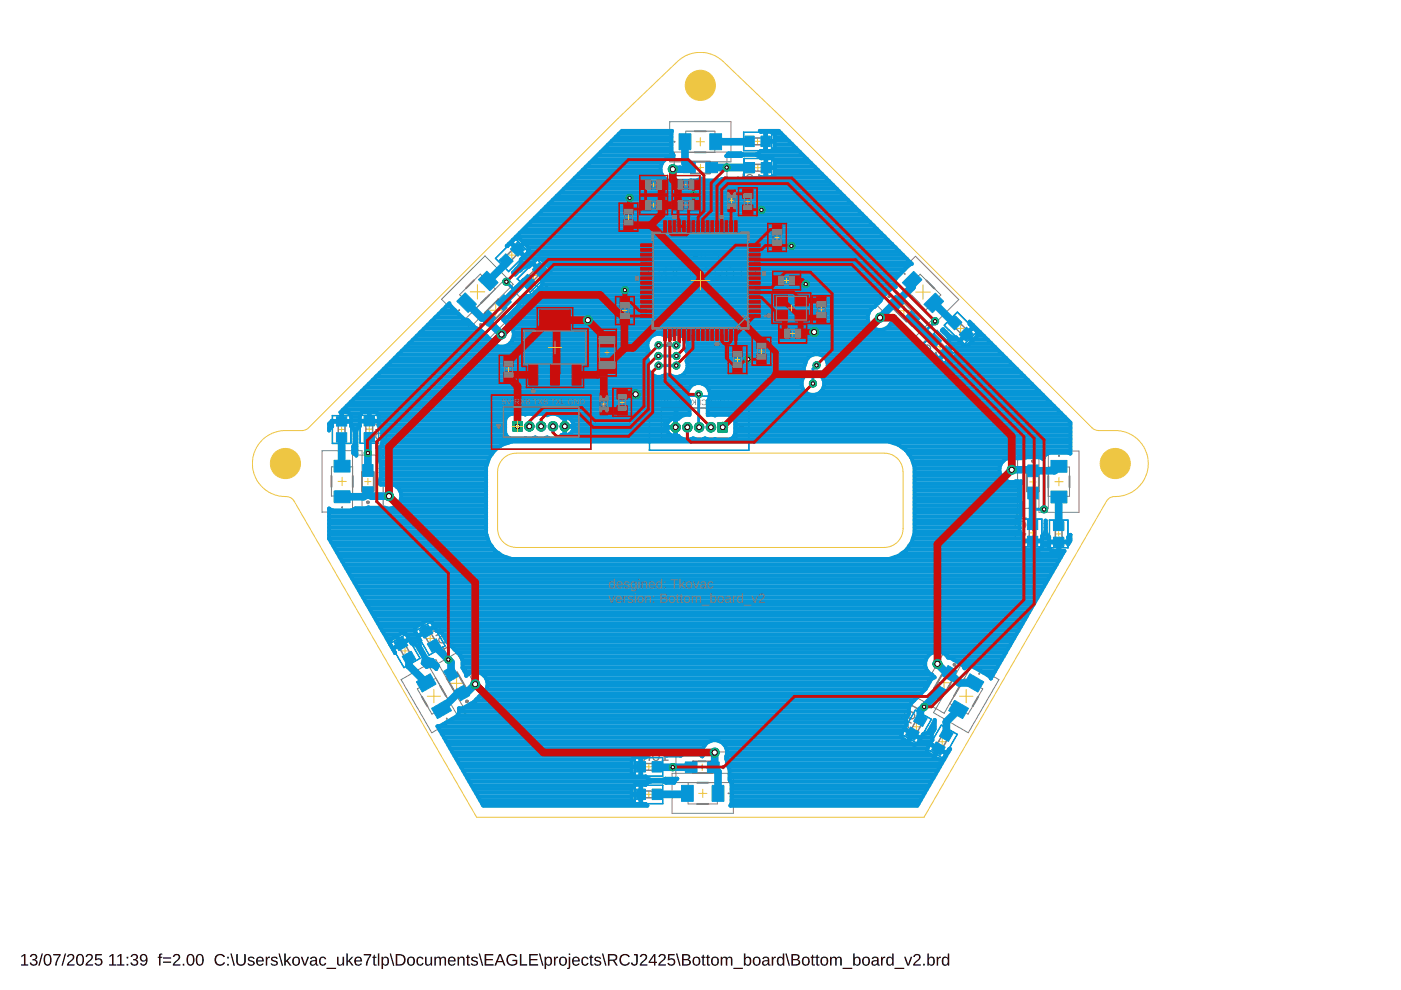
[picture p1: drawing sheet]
<svg xmlns="http://www.w3.org/2000/svg" width="297mm" height="210mm" viewBox="0 0 297 210" stroke-linecap="round" stroke-linejoin="round" font-family="sans-serif">
<path d="M4.5 202.7l.6-.4h.3v2.2h.6v.2h-1.5v-.2h.6v-1.9l-.6 .4zM6.6 202.4a.71 .71 0 0 1 1 0 .71 .71 0 0 1 0 1l-.2 .1a.69 .69 0 0 1 .5 .9 .69 .69 0 0 1-1 .3l-.6-.4v-.2h.3a.49 .49 0 0 0 .7 .4 .49 .49 0 0 0 .2-.8l-.6-.1v-.2a.47 .47 0 0 0 .7-.3 .47 .47 0 0 0-.4-.6 .47 .47 0 0 0-.6 .4h-.3zM8.8 202.2h.3l-.7 2.6h-.3zM9.6 202.4a.91 .91 0 0 1 1.1 .1 .91 .91 0 0 1 .2 1 .89 .89 0 0 1-.3 1.1 .89 .89 0 0 1-1.1-.2l-.2-.5v-.8zM9.8 202.6a1.65 1.65 0 0 0 .1 1.9h.2a1.12 1.12 0 0 0 .5-1.6l-.3-.4zM11.3 202.3h1.6l-.7 1.6-.2 .8h-.3a3.8 3.8 0 0 1 .9-2.1h-1.3zM13.7 202.2h.3l-.7 2.6h-.3zM14.5 202.4a.79 .79 0 0 1 1.2 .2 .79 .79 0 0 1-.5 1.1l-.7 .8h1.3v.2h-1.6l.1-.4 .5-.6a.72 .72 0 0 0 .4-1.2l-.5 .1-.2 .3h-.3zM16.5 202.4a.91 .91 0 0 1 1.1 .1 .91 .91 0 0 1 .2 1 .89 .89 0 0 1-.3 1.1 .89 .89 0 0 1-1.2-.2l-.2-.5v-.8zM16.7 202.6a1.65 1.65 0 0 0 .1 1.9h.2a1.12 1.12 0 0 0 .4-1.6l-.3-.4zM18.4 202.4a.79 .79 0 0 1 1.2 .2 .79 .79 0 0 1-.4 1.1l-.7 .8h1.2v.2h-1.6l.1-.4 .5-.6a.72 .72 0 0 0 .4-1.2l-.5 .1-.1 .3h-.4zM20.2 202.3h1.4v.3h-1.1l-.1 .7a.83 .83 0 0 1 1.2 .2 .83 .83 0 0 1-.1 1.1 .83 .83 0 0 1-1.2 0l-.2-.4 .3-.1a.55 .55 0 0 0 .8 .3 .55 .55 0 0 0 .1-.9 .55 .55 0 0 0-.9 .1h-.3zM23.2 202.7l.6-.4h.3v2.2h.6v.2h-1.6v-.2h.7v-1.9l-.6 .4zM24.9 202.7l.6-.4h.3v2.2h.6v.2h-1.6v-.2h.7v-1.9l-.6 .4zM26.9 202.9h.3v.3h-.3zM26.9 204.4h.3v.3h-.3zM27.9 202.4a.71 .71 0 0 1 1.1 0 .71 .71 0 0 1 0 1l-.3 .1a.69 .69 0 0 1 .6 .9 .69 .69 0 0 1-1 .3l-.6-.4-.1-.2h.4a.49 .49 0 0 0 .6 .4 .49 .49 0 0 0 .3-.8l-.7-.1v-.2a.47 .47 0 0 0 .7-.3 .47 .47 0 0 0-.3-.6 .47 .47 0 0 0-.6 .4h-.3zM29.9 202.5a.89 .89 0 0 1 1.1-.1 .89 .89 0 0 1 .3 1.1 .94 .94 0 0 1-.3 1 .94 .94 0 0 1-1.2 0l-.1-.2 .3-.1a.52 .52 0 0 0 .6 .3 .52 .52 0 0 0 .4-.7v-.2a.78 .78 0 0 1-1.2 .1 .78 .78 0 0 1 .1-1.2zM29.9 203.1a.54 .54 0 0 0 1 0 .54 .54 0 0 0-1 0zM33.8 202.3l.6-.1v.2l-.4 .2v.3h.4v.2h-.4v1.6h-.3v-1.6h-.2v-.2h.2zM34.6 203h1.7v.2h-1.7zM34.6 203.9h1.7v.2h-1.7zM36.9 202.4a.79 .79 0 0 1 1.2 .2 .79 .79 0 0 1-.4 1.1l-.7 .8h1.2v.2h-1.6l.1-.4 .6-.6a.72 .72 0 0 0 .3-1.2l-.5 .1-.1 .3h-.4zM38.7 204.3h.4v.4h-.4zM39.9 202.4a.91 .91 0 0 1 1.1 .1 .91 .91 0 0 1 .2 1 .89 .89 0 0 1-.3 1.1 .89 .89 0 0 1-1.1-.2l-.2-.5v-.8zM40.1 202.6a1.65 1.65 0 0 0 .1 1.9h.2a1.12 1.12 0 0 0 .5-1.6l-.3-.4zM41.9 202.4a.91 .91 0 0 1 1 .1 .91 .91 0 0 1 .3 1 .89 .89 0 0 1-.3 1.1 .89 .89 0 0 1-1.2-.2l-.2-.5v-.8zM42 202.6a1.65 1.65 0 0 0 .2 1.9h.2a1.12 1.12 0 0 0 .4-1.6l-.3-.4zM45.8 202.6a1.21 1.21 0 0 1 1.9 .3l-.3 .1a.9 .9 0 0 0-1.3-.3 .9 .9 0 0 0-.2 1.3 .84 .84 0 0 0 .8 .5 .84 .84 0 0 0 .7-.5l.3 .1a1.25 1.25 0 0 1-1.8 .4 1.25 1.25 0 0 1-.1-1.9zM48.2 202.9h.3v.3h-.3zM48.2 204.4h.3v.3h-.3zM48.8 202.2h.3l.7 2.6h-.3zM50.1 202.3h.3v1.5a.68 .68 0 0 0 .7 .7 .68 .68 0 0 0 .7-.7v-1.5h.3v1.5a1.01 1.01 0 0 1-1 1 1.01 1.01 0 0 1-1-1zM52.7 203a.85 .85 0 0 1 1.3 .3h-.3a.39 .39 0 0 0-.5-.3 .39 .39 0 0 0-.3 .5l.2 .1a.67 .67 0 0 1 .7 .2 .67 .67 0 0 1 .1 .7 .91 .91 0 0 1-1.4-.2l.2-.1a.45 .45 0 0 0 .6 .4 .45 .45 0 0 0 .3-.5l-.1-.1a.82 .82 0 0 1-.9-.8zM54.5 203.1a.85 .85 0 0 1 1-.2 .85 .85 0 0 1 .4 1h-1.3a.54 .54 0 0 0 .3 .6 .54 .54 0 0 0 .7-.3l.3 .1a.92 .92 0 0 1-1.3 .3 .92 .92 0 0 1-.2-1.3zM54.8 203.2l-.2 .4h1l-.3-.5zM56.3 202.9h.3l.1 .3 .1-.3 .4-.1v.3h-.3l-.2 .3v1.3h-.4zM57.6 203a.85 .85 0 0 1 1.3 .3h-.3a.39 .39 0 0 0-.5-.3 .39 .39 0 0 0-.3 .5l.2 .1a.67 .67 0 0 1 .7 .2 .67 .67 0 0 1 .1 .7 .91 .91 0 0 1-1.4-.2l.3-.1a.45 .45 0 0 0 .5 .4 .45 .45 0 0 0 .3-.5l-.1-.1a.82 .82 0 0 1-.9-.8zM59 202.2h.3l.7 2.6h-.3zM60.3 202.2h.3v1.6l.8-.9h.4l-.8 .8 .8 1h-.4l-.6-.8-.2 .2v.6h-.3zM62.2 203.1a.94 .94 0 0 1 1.4 .5 .94 .94 0 0 1-1.1 1.1l-.3-.2-.2-.4zM62.5 203.1a.86 .86 0 0 0 .3 1.4 .79 .79 0 0 0 .5-.7 .79 .79 0 0 0-.5-.7zM63.8 202.9h.3l.5 1.6 .6-1.6h.3l-.7 1.8h-.3zM66 202.9a.74 .74 0 0 1 .8-.1 .74 .74 0 0 1 .4 .7v.9l.3 .1v.2h-.4l-.2-.3a.63 .63 0 0 1-.8 .4 .63 .63 0 0 1-.4-.8 .63 .63 0 0 1 .8-.4h.4a.42 .42 0 0 0-.3-.5 .42 .42 0 0 0-.5 .3l-.3-.1zM66.1 203.9a.41 .41 0 0 0 .1 .7 .41 .41 0 0 0 .6-.4l.1-.4zM67.9 203.1a.76 .76 0 0 1 1.3 .3h-.4a.48 .48 0 0 0-.6-.3 .48 .48 0 0 0-.2 .7 .48 .48 0 0 0 .2 .7 .48 .48 0 0 0 .7-.4l.3 .1a.79 .79 0 0 1-1 .5 .79 .79 0 0 1-.6-.9zM69.2 205.2h2.1v.2h-2.1zM71.5 202.9h.3v1.1a.45 .45 0 0 0 .5 .5 .45 .45 0 0 0 .3-.6v-1h.3l.1 1.8h-.3v-.3a.63 .63 0 0 1-.8 .3 .63 .63 0 0 1-.4-.6zM73.4 202.2h.3v1.6l.9-.9h.3l-.7 .8 .8 1h-.4l-.6-.8-.3 .2v.6h-.3zM75.3 203.1a.85 .85 0 0 1 1.1-.2 .85 .85 0 0 1 .4 1h-1.4a.54 .54 0 0 0 .4 .6 .54 .54 0 0 0 .6-.3l.3 .1a.92 .92 0 0 1-1.3 .3 .92 .92 0 0 1-.2-1.3zM75.6 203.2l-.2 .4h1l-.3-.5zM77.1 202.3h1.6l-.7 1.6-.1 .8h-.3a3.8 3.8 0 0 1 .8-2.1h-1.3zM79.3 202.4h.2v.5h.3v.2h-.3v1.2l.1 .2h.2v.2h-.5l-.1-.1v-1.5h-.3v-.2h.3zM80.1 202.2h.3v2.5h-.3zM80.9 202.9h.3v.3a.71 .71 0 0 1 .9-.3 .71 .71 0 0 1 .4 .9 .76 .76 0 0 1-1 .9l-.3-.3v1.1h-.3zM81.4 203.1a.84 .84 0 0 0 .3 1.4 .83 .83 0 0 0 0-1.4zM82.6 202.2h.3l.7 2.6h-.3zM83.9 202.3h.8a1.22 1.22 0 0 1 1.3 1.2 1.22 1.22 0 0 1-1.2 1.2h-.9zM84.2 202.6v1.9h.6a1 1 0 0 0 .8-1.3 1 1 0 0 0-1.4-.6zM86.5 203.1a.94 .94 0 0 1 1.5 .5 .94 .94 0 0 1-1.1 1.1l-.4-.2-.2-.4zM86.9 203.1a.86 .86 0 0 0 .2 1.4 .79 .79 0 0 0 .6-.7 .79 .79 0 0 0-.5-.7zM88.5 203.1a.76 .76 0 0 1 1.3 .3h-.3a.48 .48 0 0 0-.7-.3 .48 .48 0 0 0-.2 .7 .48 .48 0 0 0 .2 .7 .48 .48 0 0 0 .7-.4l.3 .1a.79 .79 0 0 1-.9 .5 .79 .79 0 0 1-.6-.9zM90.1 202.9h.3v1.1a.45 .45 0 0 0 .5 .5 .45 .45 0 0 0 .4-.6v-1h.3v1.8h-.3v-.3a.63 .63 0 0 1-.7 .3 .63 .63 0 0 1-.5-.6zM92.1 202.9h.3v.3a.58 .58 0 0 1 .5-.4 .58 .58 0 0 1 .6 .4 .58 .58 0 0 1 .7-.4 .58 .58 0 0 1 .4 .7v1.2h-.3l-.1-1.4a.41 .41 0 0 0-.5-.2 .41 .41 0 0 0-.2 .5v1.1h-.3v-1.4a.41 .41 0 0 0-.6-.2 .41 .41 0 0 0-.2 .5v1.1h-.3zM95.2 203.1a.85 .85 0 0 1 1-.2 .85 .85 0 0 1 .4 1h-1.3a.54 .54 0 0 0 .3 .6 .54 .54 0 0 0 .7-.3l.3 .1a.92 .92 0 0 1-1.4 .3 .92 .92 0 0 1-.1-1.3zM95.4 203.2l-.1 .4h1l-.3-.5zM97 202.9h.3v.3a.63 .63 0 0 1 .7-.4 .63 .63 0 0 1 .5 .7v1.2h-.3v-1.2a.45 .45 0 0 0-.5-.5 .45 .45 0 0 0-.4 .6v1.1h-.3zM99.1 202.4h.2v.5h.4v.2h-.4v1.2l.1 .2h.3v.2h-.5l-.2-.1v-1.5h-.2v-.2h.2zM100.1 203a.85 .85 0 0 1 1.2 .3h-.3a.39 .39 0 0 0-.4-.3 .39 .39 0 0 0-.3 .5l.2 .1a.67 .67 0 0 1 .7 .2 .67 .67 0 0 1 .1 .7 .91 .91 0 0 1-1.5-.2l.3-.1a.45 .45 0 0 0 .5 .4 .45 .45 0 0 0 .4-.5l-.1-.1a.82 .82 0 0 1-1-.8zM101.5 202.2h.3l.7 2.6h-.3zM102.8 202.3h1.8v.3h-1.5v.7h1.4v.3h-1.4v.9h1.6v.2h-1.9zM105.8 202.3h.4l1 2.4h-.4l-.2-.7h-1.1l-.3 .7h-.4zM106 202.5l-.4 1.3h.9zM107.7 202.6a1.27 1.27 0 0 1 1.9 .2l-.3 .1a.93 .93 0 0 0-1.3-.2 .93 .93 0 0 0-.2 1.3 1.03 1.03 0 0 0 1.6 .2v-.4h-.8v-.3h1.1v.8a1.33 1.33 0 0 1-1.9 .2 1.33 1.33 0 0 1-.1-1.9zM110.2 202.3h.4v2.2h1.2v.2h-1.6zM112.2 202.3h1.8v.3h-1.5v.7h1.4v.3h-1.4v.9h1.6v.2h-1.9zM114.3 202.2h.2l.7 2.6h-.2zM115.5 202.9h.3v.3a.71 .71 0 0 1 .9-.3 .71 .71 0 0 1 .4 .9 .76 .76 0 0 1-1 .9l-.3-.3v1.1h-.3zM116 203.1a.84 .84 0 0 0 .3 1.4 .83 .83 0 0 0 0-1.4zM117.4 202.9h.3l.1 .3 .1-.3 .4-.1v.3h-.3l-.2 .3v1.3h-.4zM118.7 203.1a.94 .94 0 0 1 1.5 .5 .94 .94 0 0 1-1.1 1.1l-.4-.2-.1-.4zM119.1 203.1a.86 .86 0 0 0 .3 1.4 .79 .79 0 0 0 .5-.7 .79 .79 0 0 0-.5-.7zM120.6 202.2h.3v.3h-.3zM120.6 202.9h.3v2.1a.45 .45 0 0 1-.6 .4v-.2l.3-.1zM121.5 203.1a.85 .85 0 0 1 1-.2 .85 .85 0 0 1 .4 1h-1.3a.54 .54 0 0 0 .3 .6 .54 .54 0 0 0 .7-.3l.3 .1a.92 .92 0 0 1-1.3 .3 .92 .92 0 0 1-.2-1.3zM121.8 203.2l-.2 .4h1l-.3-.5zM123.5 203.1a.76 .76 0 0 1 1.3 .3h-.4a.48 .48 0 0 0-.6-.3 .48 .48 0 0 0-.2 .7 .48 .48 0 0 0 .2 .7 .48 .48 0 0 0 .7-.4l.3 .1a.79 .79 0 0 1-1 .5 .79 .79 0 0 1-.6-.9zM125.2 202.4h.2v.5h.4v.2h-.4v1.2l.1 .2h.3v.2h-.5l-.1-.1-.1-1.5h-.2v-.2h.2zM126.2 203a.85 .85 0 0 1 1.3 .3h-.3a.39 .39 0 0 0-.5-.3 .39 .39 0 0 0-.3 .5l.2 .1a.67 .67 0 0 1 .7 .2 .67 .67 0 0 1 .1 .7 .91 .91 0 0 1-1.5-.2l.3-.1a.45 .45 0 0 0 .6 .4 .45 .45 0 0 0 .3-.5l-.1-.1a.82 .82 0 0 1-1-.8zM127.6 202.2h.3l.7 2.6h-.3zM128.9 202.3h1.1a.7 .7 0 0 1 .9 .5 .7 .7 0 0 1-.6 .9l.7 1h-.4l-.6-1h-.8v1h-.3zM129.2 202.6v.9h.8a.46 .46 0 0 0 .6-.5 .46 .46 0 0 0-.6-.4zM131.6 202.6a1.21 1.21 0 0 1 1.9 .3l-.3 .1a.9 .9 0 0 0-1.3-.3 .9 .9 0 0 0-.1 1.3 .84 .84 0 0 0 .7 .5 .84 .84 0 0 0 .8-.5l.3 .1a1.25 1.25 0 0 1-1.9 .4 1.25 1.25 0 0 1-.1-1.9zM134.4 202.3h.8v1.7a.73 .73 0 0 1-.7 .8 .73 .73 0 0 1-.7-.7h.3a.4 .4 0 0 0 .4 .4 .4 .4 0 0 0 .4-.5v-1.4h-.5zM135.9 202.4a.79 .79 0 0 1 1.2 .2 .79 .79 0 0 1-.4 1.1l-.7 .8h1.3v.2h-1.7l.1-.4 .6-.6a.72 .72 0 0 0 .3-1.2l-.5 .1-.1 .3h-.3zM138.6 202.3h.4v1.6h.3v.3h-.3v.5h-.3v-.5h-1.2v-.3zM138.7 202.6l-.9 1.3h.9zM139.8 202.4a.79 .79 0 0 1 1.3 .2 .79 .79 0 0 1-.5 1.1l-.7 .8h1.3v.2h-1.6l.1-.4 .5-.6a.72 .72 0 0 0 .4-1.2l-.5 .1-.2 .3h-.3zM141.7 202.3h1.3v.3h-1.1v.7a.83 .83 0 0 1 1.1 .2 .83 .83 0 0 1-.1 1.1 .83 .83 0 0 1-1.1 0l-.3-.4 .3-.1a.55 .55 0 0 0 .8 .3 .55 .55 0 0 0 .1-.9 .55 .55 0 0 0-.8 .1h-.3zM143.3 202.2h.3l.7 2.6h-.3zM144.6 202.3a1.58 1.58 0 0 1 1.7 .3v.5l-.4 .3a.66 .66 0 0 1 .6 .8 .66 .66 0 0 1-.9 .5h-1zM144.9 202.6v.7h.6a.42 .42 0 0 0 .4-.1 .42 .42 0 0 0 .1-.4l-.3-.2zM144.9 203.6v.9l1.1-.2a.43 .43 0 0 0-.1-.7zM147 203.1a.94 .94 0 0 1 1.5 .5 .94 .94 0 0 1-1.1 1.1l-.4-.2-.2-.4zM147.4 203.1a.86 .86 0 0 0 .2 1.4 .79 .79 0 0 0 .6-.7 .79 .79 0 0 0-.5-.7zM149 202.4h.2v.5h.4v.2h-.4v1.2l.1 .2h.3v.2h-.5l-.2-.1v-1.5h-.2v-.2h.2zM150 202.4h.2v.5h.3v.2h-.3v1.2l.1 .2h.3v.2h-.5l-.2-.1v-1.5h-.2v-.2h.2zM151 203.1a.94 .94 0 0 1 1.4 .5 .94 .94 0 0 1-1.1 1.1l-.3-.2-.2-.4zM151.3 203.1a.86 .86 0 0 0 .3 1.4 .79 .79 0 0 0 .5-.7 .79 .79 0 0 0-.5-.7zM152.8 202.9h.3v.3a.58 .58 0 0 1 .5-.4 .58 .58 0 0 1 .6 .4 .58 .58 0 0 1 .7-.4 .58 .58 0 0 1 .4 .7v1.2h-.3v-1.4a.41 .41 0 0 0-.6-.2 .41 .41 0 0 0-.2 .5v1.1h-.3v-1.4a.41 .41 0 0 0-.6-.2 .41 .41 0 0 0-.2 .5v1.1h-.3zM155.5 205.2h2v.2h-2zM157.7 202.2h.3v1a.71 .71 0 0 1 .9-.3 .71 .71 0 0 1 .4 .9 .76 .76 0 0 1-.9 .9l-.4-.3v.3h-.3zM158.2 203.1a.84 .84 0 0 0 .3 1.4 .83 .83 0 0 0 0-1.4zM159.8 203.1a.94 .94 0 0 1 1.5 .5 .94 .94 0 0 1-1.1 1.1l-.4-.2-.2-.4zM160.1 203.1a.86 .86 0 0 0 .3 1.4 .79 .79 0 0 0 .5-.7 .79 .79 0 0 0-.5-.7zM161.9 202.9a.74 .74 0 0 1 .7-.1 .74 .74 0 0 1 .5 .7v.9l.3 .1v.2h-.4l-.2-.3a.63 .63 0 0 1-.8 .4 .63 .63 0 0 1-.4-.8 .63 .63 0 0 1 .8-.4h.4a.42 .42 0 0 0-.3-.5 .42 .42 0 0 0-.5 .3l-.4-.1zM162 203.9a.41 .41 0 0 0 .1 .7 .41 .41 0 0 0 .6-.4l.1-.4zM163.6 202.9h.3v.3l.2-.3 .4-.1v.3h-.3l-.2 .3-.1 1.3h-.3zM164.9 203.1l.5-.3 .6 .3v-.9h.3v2.5h-.3v-.3a.71 .71 0 0 1-.9 .3 .71 .71 0 0 1-.4-.9zM165.1 203.2a.91 .91 0 0 0 .4 1.3 .79 .79 0 0 0 .5-.7 .79 .79 0 0 0-.5-.7zM166.5 202.2h.3l.7 2.6h-.3zM167.8 202.3a1.58 1.58 0 0 1 1.7 .3v.5l-.4 .3a.66 .66 0 0 1 .6 .8 .66 .66 0 0 1-.9 .5h-1zM168.1 202.6v.7h.6a.42 .42 0 0 0 .4-.1 .42 .42 0 0 0 .1-.4l-.3-.2zM168.1 203.6v.9l1.1-.2a.43 .43 0 0 0-.1-.7zM170.2 203.1a.94 .94 0 0 1 1.5 .5 .94 .94 0 0 1-1.1 1.1l-.4-.2-.2-.4zM170.6 203.1a.86 .86 0 0 0 .2 1.4 .79 .79 0 0 0 .5-.7 .79 .79 0 0 0-.5-.7zM172.2 202.4h.2v.5h.3v.2h-.3v1.2l.1 .2h.3v.2h-.5l-.2-.1v-1.5h-.2v-.2h.2zM173.2 202.4h.2v.5h.3v.2h-.3v1.2l.1 .2h.3v.2h-.6l-.1-.1v-1.5h-.2v-.2h.2zM174.1 203.1a.94 .94 0 0 1 1.5 .5 .94 .94 0 0 1-1.1 1.1l-.4-.2-.1-.4zM174.5 203.1a.86 .86 0 0 0 .3 1.4 .79 .79 0 0 0 .5-.7 .79 .79 0 0 0-.5-.7zM176 202.9h.3v.3a.58 .58 0 0 1 .5-.4 .58 .58 0 0 1 .6 .4 .58 .58 0 0 1 .6-.4 .58 .58 0 0 1 .5 .7v1.2h-.3l-.1-1.4a.41 .41 0 0 0-.5-.2 .41 .41 0 0 0-.2 .5v1.1h-.3v-1.4a.41 .41 0 0 0-.6-.2 .41 .41 0 0 0-.2 .5v1.1h-.3zM178.6 205.2h2.1v.2h-2.1zM180.9 202.2h.3v1a.71 .71 0 0 1 .9-.3 .71 .71 0 0 1 .4 .9 .76 .76 0 0 1-.9 .9l-.4-.3v.3h-.3zM181.4 203.1a.84 .84 0 0 0 .3 1.4 .83 .83 0 0 0 0-1.4zM183 203.1a.94 .94 0 0 1 1.5 .5 .94 .94 0 0 1-1.1 1.1l-.4-.2-.2-.4zM183.3 203.1a.86 .86 0 0 0 .3 1.4 .79 .79 0 0 0 .5-.7 .79 .79 0 0 0-.5-.7zM185.1 202.9a.74 .74 0 0 1 .7-.1 .74 .74 0 0 1 .5 .7v.9l.3 .1v.2h-.4l-.2-.3a.63 .63 0 0 1-.8 .4 .63 .63 0 0 1-.4-.8 .63 .63 0 0 1 .8-.4h.4a.42 .42 0 0 0-.3-.5 .42 .42 0 0 0-.5 .3l-.4-.1zM185.2 203.9a.41 .41 0 0 0 .1 .7 .41 .41 0 0 0 .6-.4l.1-.4zM186.8 202.9h.3v.3l.2-.3 .4-.1v.3h-.4l-.1 .3-.1 1.3h-.3zM188.1 203.1l.5-.3 .6 .3v-.9h.3v2.5h-.3v-.3a.71 .71 0 0 1-1 .3 .71 .71 0 0 1-.3-.9zM188.3 203.2a.9 .9 0 0 0 .4 1.3 .79 .79 0 0 0 .5-.7 .79 .79 0 0 0-.5-.7zM189.6 205.2h2.1v.2h-2.1zM191.7 202.9h.3l.5 1.6 .6-1.6h.3l-.7 1.8h-.3zM193.9 202.4a.79 .79 0 0 1 1.2 .2 .79 .79 0 0 1-.4 1.1l-.7 .8h1.2v.2h-1.6l.1-.4 .5-.6a.72 .72 0 0 0 .4-1.2l-.5 .1-.2 .3h-.3zM195.7 204.3h.4v.4h-.4zM196.6 202.2h.3v1a.71 .71 0 0 1 .9-.3 .71 .71 0 0 1 .4 .9 .76 .76 0 0 1-.9 .9l-.4-.3v.3h-.3zM197.1 203.1a.84 .84 0 0 0 .3 1.4 .83 .83 0 0 0 0-1.4zM198.6 202.9h.3v.3l.2-.3 .4-.1v.3h-.4l-.1 .3-.1 1.3h-.3zM199.8 203.1l.6-.3 .5 .3v-.9h.4v2.5h-.3v-.3a.71 .71 0 0 1-1 .3 .71 .71 0 0 1-.3-.9zM200.1 203.2a.9 .9 0 0 0 .3 1.3 .79 .79 0 0 0 .5-.7 .79 .79 0 0 0-.5-.7z" fill="#000"/>
<g fill="none" stroke="#afd134" stroke-width=".21">
<path d="M147.6 30.1h1.8M147.9 35.5h1.3M148.5 29.2v1.7M148.5 34.8v1.4M160 35.6h1.4M160.1 30h1M160.6 29.5v1M160.7 34.9v1.4M107.8 54.1h1.4M108.5 53.4v1.4M112.3 58.4h1.7M113.1 57.6v1.7"/>
<path d="M99.7 61.9h3.1M101.2 60.3v3.1M103.8 65.8h2.6M105.1 64.5v2.6M190.4 65.9h2.5M191.6 64.6v2.6M194.1 61.9h3.1M195.7 60.4v3.1M198.5 73.5h1.7M199.3 72.7v1.7M203 69.6h1.4M203.7 68.9v1.5"/>
<path d="M71.9 91.1h1M72.4 90.6v1M77.6 91h1.4M78.3 90.3v1.4M152.1 90.6h2.3M153.2 89.4v2.4M71.7 102.1h1.7M72.5 101.2v1.8M77.3 102.1h1.4M78 101.4v1.4M218.2 113h1.4M218.3 102.2h1.4"/>
<path d="M218.9 112.3v1.4M219 101.5v1.3M223.6 102.1h1.8M223.9 113.2h1.1M224.5 112.7v1M224.5 101.3v1.7M85.2 138h1.3M85.9 137.4v1.3M90.3 135.4h1.8M91.2 134.5v1.7M90.6 147.6h2.8M92 146.2v2.8"/>
<path d="M95.7 144.9h2.3M96.8 143.7v2.3M193.5 154.1h1.6M194.3 153.2v1.7M199 144.8h2.3M199.1 157.3h1.3M199.8 156.6v1.3M200.2 143.6v2.3M203.5 147.6h2.8M204.9 146.2v2.8M136.9 162.6h1.4M137.1 168.4h1"/>
<path d="M137.6 161.9v1.4M137.6 167.9v1M148.1 168.2h1.8M148.2 162.7h1.4M148.9 162v1.3M149 167.3v1.8"/>
</g>
<g fill="#808080">
<path d="M140.8 158.9v2.2h-.6v.2h1.6v-.2h-.6v-1.9l.5 .4v-.3l-.6-.4zM138.6 159a1.7 1.7 0 0 0 .2 2.3l.3 .1a.99 .99 0 0 0 .8-1.3 .92 .92 0 0 0-.2-1.1 .92 .92 0 0 0-1.1 0zM138.8 159.2l.4-.1a1.5 1.5 0 0 1 0 2h-.1a1.13 1.13 0 0 1-.5-1.6zM136.3 159.4l.8 .8-.8 1.1h.3l.7-.8 .2 .1v.7h.3v-2.6h-.3v1.6l-.8-.9z"/>
<path d="M114.3 59.1l-.2 .2 1.6 1.6-.4 .4 .1 .2 1.1-1.1-.2-.2-.4 .5-1.3-1.4 .6-.1-.2-.2zM112.8 60.6a.98 .98 0 0 0 .3 1.5 .9 .9 0 0 0 1.1 .5 .9 .9 0 0 0 .7-.9 1.65 1.65 0 0 0-1.8-1.3zM113 60.7l.2-.1a1.5 1.5 0 0 1 1.4 1.4l-.1 .2a1.13 1.13 0 0 1-1.5-.8l-.1-.4zM111.9 61.4l-.2 .2 1.1 1.1h-1.2l-.3 .2 1.2 .1 .1 1.3 .3-.3-.2-1 .3-.1 .5 .5 .2-.2z"/>
<path d="M93.6 137l.8 1.4 .2-.1-.3-.6 1.7-.9-.1 .6 .3-.1v-.7l-.1-.3-1.9 1.1-.3-.5zM93.1 135.1a.81 .81 0 0 0 0 1.1 .81 .81 0 0 0 1.1 .1l.3-.1a.9 .9 0 0 0 .8-.9 .9 .9 0 0 0-.7-.9l-.6 .1zM93.4 135.3a1.11 1.11 0 0 1 1.6-.4l.1 .2a1.5 1.5 0 0 1-1.8 1l-.1-.5zM91.7 133.6l.1 .3 1.1 .2v.3l-.6 .3 .1 .3 2.3-1.3-.2-.3-1.4 .8 .4-1.2-.2-.3-.3 1.1z"/>
<path d="M79.6 93.7v1.5h.2v-.6h1.9l-.4 .5h.3l.4-.5v-.3h-2.2v-.6zM79.7 92a.92 .92 0 0 0 .1 1.1 .92 .92 0 0 0 1 .3 .9 .9 0 0 0 1.1-.4 .9 .9 0 0 0-.2-1.1l-1.3-.2zM79.9 92.2a1.67 1.67 0 0 1 1.9 .1v.4a1.5 1.5 0 0 1-2 0zM79.6 89.7v.4l.8 .6-.2 .3h-.6v.3h2.6v-.3h-1.7l1-.9v-.3l-.9 .7z"/>
<path d="M192.8 149.1l-.1 .3 1.9 1.1-.3 .5 .2 .1 .8-1.3-.2-.1-.3 .5-1.7-.9 .6-.3-.2-.2zM191.9 150.7a.93 .93 0 0 0-.2 .9 .93 .93 0 0 0 .8 .7 .9 .9 0 0 0 1.1 .2 .9 .9 0 0 0 .4-1.1 1.65 1.65 0 0 0-2.1-.7zM192.1 150.9a1.5 1.5 0 0 1 1.7 1v.1a1.13 1.13 0 0 1-1.7-.3l-.2-.3zM191.1 151.9l-.2 .3 1.4 .8-1.2 .3-.2 .3 1.1-.3 .6 1.3 .1-.4-.4-.9 .3-.1 .6 .3 .1-.3z"/>
<path d="M215.1 112.5v1.5h.3v-.6h1.9l-.4 .5h.3l.4-.6v-.3h-2.2v-.5zM215.2 110.8a.92 .92 0 0 0 .1 1.1 .92 .92 0 0 0 1 .2 .9 .9 0 0 0 1.2-.3 .9 .9 0 0 0-.2-1.2l-1.3-.1zM215.4 111a1.67 1.67 0 0 1 1.9 .1v.4a1.5 1.5 0 0 1-1.9 0zM215.1 108.5v.4l.9 .6-.2 .2h-.7v.3h2.6v-.3h-1.6l.9-.8v-.4l-.8 .8z"/>
<path d="M196.4 75.7l-.2 .1 1.1 1.1 .2-.2-.4-.4 1.3-1.3 .1 .6 .2-.2-.1-.7-.2-.2-1.5 1.6zM195.7 73.5a.9 .9 0 0 0-.5 1.1 .9 .9 0 0 0 .9 .7 1.65 1.65 0 0 0 1.2-1.8 .93 .93 0 0 0-.8-.5 .93 .93 0 0 0-.8 .5zM195.9 73.8l.2-.3a.54 .54 0 0 1 .9-.1 .54 .54 0 0 1-.1 .9l-.5 .4a.54 .54 0 0 1-.8 .2 .54 .54 0 0 1 .1-.9zM193.4 73l.3 .3 1.1-.2v.3l-.5 .5 .2 .2 1.9-1.8-.2-.2-1.2 1.1 .1-1.2-.3-.3v1.2z"/>
<path d="M160.7 36.9v2.2h-.6v.3h1.6v-.3h-.7v-1.9l.6 .4v-.3l-.6-.4zM158.5 37a1.7 1.7 0 0 0 .2 2.4h.3a.99 .99 0 0 0 .8-1.3 .92 .92 0 0 0-.2-1 .92 .92 0 0 0-1.1-.1zM158.6 37.2h.5a1.5 1.5 0 0 1 0 1.9l-.1 .1a1.13 1.13 0 0 1-.5-1.6zM156.2 37.5l.8 .8-.8 1.1h.3l.7-.9 .2 .2v.7h.3v-2.6h-.3v1.6l-.8-.9z"/>
</g>
<path d="M140.2 86.5h16v6.4h-16z" fill="none" stroke="#808080" stroke-width=".25"/>
<g fill="none" stroke="#808080" stroke-width=".21">
<path d="M142 25.8h13v8.5h-13zM142.9 32.3h11.2v6.5h-11.2zM145.4 32.3v-4.5h6.2v4.5M106.8 59.5l4.6 4.6-8 8-4.6-4.6zM190 59.6l7.9 7.9-4.6 4.6-7.9-7.9zM194.1 54.3l9.2 9.2-6 6-9.2-9.2zM195.1 58.1l4.4 4.4-3.2 3.2-4.4-4.4zM93.6 63.5l9.2-9.2 6 6-9.2 9.2zM97.5 62.5l4.3-4.4 3.2 3.2-4.4 4.4zM68.3 95.6h8.5v13h-8.5zM70.3 99h4.5v6.2h-4.5zM74.7 96.5h6.5v11.2h-6.5z"/>
<path d="M156.8 90.2h.8l-.4 .8zM156.9 90.4h.6M157 90.6h.4M157.1 90.8h.2M157.2 91h.1M157.3 90.9l-.1 .1M157.3 90.9h-.1M157.4 90.7h-.3M157.5 90.5h-.5M157.6 90.3h-.7M215.8 96.6h6.4v11.2h-6.4zM220.3 95.6h8.5v13h-8.5z"/>
<path d="M222.3 99h4.5v6.2h-4.5M200.2 138.3l5.6 3.2-5.6 9.7-5.7-3.2zM204.4 139.8l7.4 4.3-6.5 11.3-7.4-4.3zM85 144.1l7.4-4.3 6.5 11.3-7.4 4.3zM91.2 141.7l5.6-3.3 5.6 9.7-5.6 3.3zM92.4 143.8l-3.9 2.2 3.1 5.4 3.9-2.2M143.3 159.4h11.2v6.5h-11.2zM204.4 143.8l4 2.2-3.1 5.4-3.9-2.2M142.5 164h13v8.4h-13zM145.9 165.9h6.2v4.6h-6.2z"/>
</g>
<path d="M146.5 34.3h4v2.5h-4zM102.8 66.3l2.8-2.8 1.8 1.8-2.8 2.8zM191.1 63.6l2.9 2.8-1.8 1.8-2.8-2.8zM76.8 100.1h2.4v4h-2.4zM217.7 100.2h2.6v4h-2.6zM94.7 143.8l2.2-1.3 2 3.5-2.2 1.3zM200.1 142.4l2.1 1.3-2 3.4-2.1-1.2zM146.9 161.4h4v2.5h-4z" fill="none" stroke="#808080" stroke-width=".4"/>
<g fill="none" stroke="#808080" stroke-width=".32">
<path d="M159.8 30.7h1.7M159.8 29.3h1.7M159.8 36.3h1.7M159.8 34.9h1.7M108.6 53l-1.2 1.2M109.6 54l-1.2 1.2M113.2 57.3l-1.2 1.2M114.3 58.3l-1.3 1.2M198.2 73.4l1.2 1.3M199.2 72.4l1.2 1.2M202.5 69.5l1.3 1.3M203.6 68.5l1.2 1.2"/>
<path d="M71.7 90.2v1.7M73.2 90.2v1.7M77.6 90.1v1.8M79 90.1v1.8M218.2 112.1v1.8M219.6 112.1v1.8M223.8 112.3v1.8M225.2 112.3v1.8M84.8 137.6l.9 1.5M86 136.9l.9 1.5M90.1 135l.9 1.5M91.4 134.3l.8 1.5"/>
<path d="M194.1 153l-.8 1.5M195.3 153.7l-.8 1.5M199.6 156.1l-.9 1.5M200.8 156.9l-.8 1.5M136.7 161.9h1.7M136.7 163.3h1.7M136.7 167.7h1.7M136.7 169.1h1.7"/>
</g>
<g fill="#808080" stroke="#808080" stroke-width=".21">
<path d="M138.4 161.7h.8v1.7h-.8z"/>
<path d="M135.9 161.7h.8v1.7h-.8z"/>
<path d="M158.9 29.1h.8v1.7h-.8z"/>
<path d="M161.5 29.1h.8v1.7h-.8z"/>
<path d="M111.3 59l.6-.6 1.2 1.2-.5 .6z"/>
<path d="M113.7 56.6l1.2 1.2-.5 .6-1.3-1.2z"/>
<path d="M106.7 54.7l.6-.6 1.2 1.2-.6 .6z"/>
<path d="M108.5 52.9l.6-.6 1.2 1.2-.6 .6z"/>
<path d="M90.9 136.5l1.5-.8 .4 .7-1.5 .8z"/>
<path d="M89.6 134.3l1.5-.8 .4 .7-1.5 .8z"/>
<path d="M85.6 139.2l1.4-.9 .4 .7-1.4 .9z"/>
<path d="M84.3 137l1.5-.9 .4 .7-1.5 .9z"/>
<path d="M77.4 91.9h1.8v.8h-1.8z"/>
<path d="M77.4 89.3h1.8v.8h-1.8z"/>
<path d="M71.6 91.9h1.7v.8h-1.7z"/>
<path d="M71.6 89.4h1.7v.8h-1.7z"/>
<path d="M138.4 167.6h.8v1.7h-.8z"/>
<path d="M135.9 167.6h.8v1.7h-.8z"/>
<path d="M194.4 152.2l1.5 .9-.4 .7-1.5-.9z"/>
<path d="M193.1 154.4l1.5 .9-.4 .7-1.5-.9z"/>
<path d="M199.9 155.4l1.5 .8-.4 .8-1.5-.9z"/>
<path d="M198.6 157.6l1.5 .8-.4 .8-1.5-.9z"/>
<path d="M218.1 111.3h1.7v.8h-1.7z"/>
<path d="M218.1 113.9h1.7v.8h-1.7z"/>
<path d="M223.6 111.5h1.7v.8h-1.7z"/>
<path d="M223.6 114.1h1.7v.8h-1.7z"/>
<path d="M198.8 71.7l.5 .6-1.2 1.2-.6-.5z"/>
<path d="M200.5 73.5l.6 .6-1.2 1.2-.6-.5z"/>
<path d="M201.9 69.1l1.2-1.2 .6 .5-1.3 1.2z"/>
<path d="M204.9 69.6l.6 .6-1.3 1.2-.5-.5z"/>
<path d="M159 34.7h.8v1.7h-.8z"/>
<path d="M161.5 34.7h.8v1.7h-.8z"/>
</g>
<path d="M157 84.8l-.1 .3 .3 .2a.32 .32 0 0 0-.3 .4 .32 .32 0 0 0 .4 .2l.3-.1 .1-.2-.4 .2a.22 .22 0 0 1-.2-.2 .22 .22 0 0 1 .2-.2l.1-.2a.23 .23 0 0 1-.3-.1 .23 .23 0 0 1 .2-.3 .23 .23 0 0 1 .2 .2h.2l-.2-.3zM156.5 85.7v.2h.2v-.2zM155.6 84.8l-.1 .3 .2 .2a.32 .32 0 0 0-.2 .4 .32 .32 0 0 0 .4 .2l.3-.1 .1-.2-.4 .2a.22 .22 0 0 1-.3-.2 .22 .22 0 0 1 .3-.2l.1-.2a.23 .23 0 0 1-.3-.1 .23 .23 0 0 1 .1-.3 .23 .23 0 0 1 .3 .2h.2l-.3-.3zM154.3 84.7l.4 1.2h.2l.5-1.2h-.2l-.4 1.1-.4-1.1zM152.8 84.8l-.1 .4 .3 .2-.4 .5h.2l.3-.5h.4v.5h.1v-1.2zM152.9 84.9l.6-.1v.5l-.6-.1zM151.6 84.8l-.1 .2h.2a.27 .27 0 0 1 .3-.2 .27 .27 0 0 1 .2 .3 .5 .5 0 0 0-.5 .2 .5 .5 0 0 0-.1 .5l.6 .1 .3-.3h-.2a.31 .31 0 0 1-.4 .2 .31 .31 0 0 1-.2-.3l.1-.1a.42 .42 0 0 0 .5-.2 .42 .42 0 0 0-.1-.5 .42 .42 0 0 0-.6 .1zM150.4 84.7v.2h.4v1h.2v-1h.4v-.2zM148.8 84.9l-.1 .1h.2a.44 .44 0 0 1 .6 0 .44 .44 0 0 1 0 .7 .44 .44 0 0 1-.6-.2l-.2 .1a.59 .59 0 0 0 .9 .2 .59 .59 0 0 0 .1-.9 .59 .59 0 0 0-.9 0zM148.4 84.7v1.1h-.6v.1h.7v-1.2zM146.7 84.7l.5 .5-.6 .7h.2l.5-.6 .1 .1v.5h.2v-1.2h-.2v.6l-.6-.6zM145.1 84.9a.61 .61 0 0 0-.1 .6 .61 .61 0 0 0 .5 .4h.5v-1.2zM145.2 85l.6-.2v1a.51 .51 0 0 1-.6-.2 .51 .51 0 0 1 0-.6zM144.5 84.7v1.2h.2v-1.2zM143.1 85.3a.61 .61 0 0 0 1.2 0 .61 .61 0 0 0-1.2 0zM143.3 85.3a.46 .46 0 0 1 .9 0 .46 .46 0 0 1-.9 0zM141.5 84.9l-.1 .1h.1a.46 .46 0 0 1 .7 0 .46 .46 0 0 1 0 .7 .46 .46 0 0 1-.7 0v-.3h.4v-.1h-.5v.4a.62 .62 0 0 0 .8 .1 .62 .62 0 0 0 .1-.8 .62 .62 0 0 0-.8-.1zM140.1 84.7v1.2h.2l.7-1v1h.1v-1.2h-.2l-.6 1v-1zM139 84.9a.61 .61 0 0 0-.1 .6 .61 .61 0 0 0 .5 .4h.5v-1.2zM139.1 85l.6-.2v1a.51 .51 0 0 1-.6-.2 .51 .51 0 0 1 0-.6z" fill="#808080"/>
<g fill="none" stroke="#808080" stroke-width=".21">
<path d="M142.9 30.1h.2M142.9 30.1h.1M143.1 30.1h.1M147.7 36.8h1.6M147.7 34.3h1.6M138.7 56.8h-1.2v2.6M139.7 56.8v2.6l1.5-2.6v2.6M142.2 56.8l1.8 2.6M144 56.8l-1.8 2.6M145.5 53.1h.5l.2 .3v1.6h-.6l-.2-.3v-.8l.2-.1 .6-.1M146.4 56.8v2.6a1.32 1.32 0 0 0 1.3-.3l.2-.4-.3-.6-1.2-.1M147.9 53.7l-.8 .1-.1 .8a.43 .43 0 0 0 .6 .4 .43 .43 0 0 0 .3-.6h-.9"/>
<path d="M147.9 56.8l-.6 1.2M148.7 53.7v1.3l.7-.1 .1-1.2M149.1 57.1a.73 .73 0 0 1 .8-.3 .73 .73 0 0 1 .5 .7v1.2a.73 .73 0 0 1-.7 .7 .73 .73 0 0 1-.8-.7v-1.2zM151.3 53.7h.5a.52 .52 0 0 1 .6 .6 .52 .52 0 0 1-.6 .5M151.5 54.8h.5a.42 .42 0 0 1 .4 .4 .42 .42 0 0 1-.4 .4h-.7M151.6 56.8a1.25 1.25 0 0 1 1.4 .3l.1 .4-.1 .5-.6 .3a.59 .59 0 0 1 .6 .5 .59 .59 0 0 1-.6 .6h-.8zM151.6 58.3h.8M154.2 57.1a.73 .73 0 0 1 .8-.3 .73 .73 0 0 1 .5 .7v1.2a.73 .73 0 0 1-.7 .7 .73 .73 0 0 1-.7-.7v-1.2zM156.5 59.4h1.4M157.2 56.8v2.6M158.8 57.1a.8 .8 0 0 1 .8-.3 .8 .8 0 0 1 .6 .6l-.1 .4-1 .5a.66 .66 0 0 0 0 1.1 .66 .66 0 0 0 1-.2M191.7 58l.2 .1"/>
<path d="M191.7 58h.1M191.9 58.1h.1M97.3 65.8h.1M97.4 65.7l-.1 .1M97.4 65.7h.1M104.8 64.3l-1.1 1.2M106.6 66.1l-1.2 1.1M190.2 66.2l1.1 1.1M192 64.4l1.1 1.2M156.8 90.2h.8l-.4 .8zM156.9 90.4h.6M157 90.6h.4"/>
<path d="M157.1 90.8h.2M157.2 91h.1M157.3 90.9l-.1 .1M157.3 90.9h-.1M157.4 90.7h-.3M157.5 90.5h-.5M157.6 90.3h-.7M224.5 96.5v.2M224.5 96.5h.1M224.5 96.7v.1M72.5 107.5v.2M72.5 107.7h.1"/>
<path d="M72.5 107.5h.1M76.8 101.3v1.6M79.2 101.3v1.6M217.7 101.4v1.6M220.3 101.4v1.6M94.7 152.3l.1 .2M94.7 152.3h.1v.2M94.7 152.3h.1M94.8 152.5h.1M95.3 144.8l.8 1.4M97.5 143.6l.8 1.3M199.5 143.4l-.8 1.4"/>
<path d="M201.6 144.7l-.7 1.4M207.6 142.9v.1M207.7 142.8l-.1 .1M207.7 142.8h-.2l.1 .1M207.7 142.8h.1M148.1 161.4h1.6M148.1 163.9h1.6M154.4 168.2h.2M154.4 168.2h.1M154.6 168.2h.1"/>
</g>
<path d="M140.2 86.5h16v6.4h-16z" fill="none" stroke="#808080" stroke-width=".25"/>
<g fill="none" stroke="#808080" stroke-width=".4">
<path d="M144.1 35.3l-.2 .2 .2 .2M144.1 35.3l.2 .2-.2 .2M144.1 35.7h.1M144.1 35.3h.1M147.3 32.3h2.4M147.3 27.8h2.4M100.5 59.4l-1.7 1.7M196.4 59.5l1.7 1.7M101.9 68.7v.3h.3M101.9 68.7h.2l.1 .3M101.9 68.7v.1M102.2 69v.1"/>
<path d="M103.7 62.6l-1.7 1.7M188.4 62.9h.1M188.7 62.6h-.3v.3M188.7 62.6v.3h-.3M188.7 62.6v.1M193.3 62.7l1.6 1.7M218.8 97.8l.2-.2 .2 .2M218.8 97.8l.2 .2 .2-.2M218.8 97.8h.1M219.2 97.8h.1M70.3 100.9v2.4M74.8 100.9v2.4"/>
<path d="M77.8 106.5l.2 .2 .2-.2M77.8 106.5l.2-.2 .2 .2M77.8 106.5h.1M78.2 106.5h.1M222.3 100.9v2.4M226.8 100.9v2.4M89.4 147.7l1.2 2.1M93.3 145.4l1.2 2.1M98.8 148.8h.1M99.2 148.6l-.1 .3-.3-.1M99.2 148.6l-.3-.1-.1 .3M99.2 148.6h.1"/>
<path d="M202.2 140.9l.3-.1v.3M202.2 140.9l.1 .2h.2M202.2 140.9h.1M202.5 141.1h.1M203.5 145.4l-1.2 2.1M207.4 147.7l-1.2 2.1M147.8 165.9h2.4M147.8 170.5h2.4M153.3 162.5l.2 .2-.2 .2M153.3 162.5l-.2 .2 .2 .2M153.3 162.5h.1M153.3 162.9h.1"/>
</g>
<g fill="#0696d7" stroke="#0696d7" stroke-width=".21">
<path d="M137.6 95.4l21.2 .1z"/>
<path d="M158.7 83.9l.1 11.6z"/>
<path d="M137.6 83.9l21.2 .1z"/>
<path d="M137.6 83.9l.1 11.6z"/>
<path d="M134.6 164.5l6 .1z"/>
<path d="M140.5 160.6v4z"/>
<path d="M134.6 160.6l6 .1z"/>
<path d="M134.6 160.6l.1 4z"/>
<path d="M157.6 28l6 .1z"/>
<path d="M157.6 28l.1 4z"/>
<path d="M157.6 31.9l6 .1z"/>
<path d="M163.5 28l.1 4z"/>
<path d="M109.6 59.1l4.3-4.2-4.2 4.3z"/>
<path d="M109.6 59.1l2.9 2.9z"/>
<path d="M116.6 57.7l.1 .1-4.3 4.2z"/>
<path d="M113.8 54.9l2.9 2.9z"/>
<path d="M109.2 50.6l.1 .1-4.3 4.1z"/>
<path d="M105 54.8l2.9 2.8z"/>
<path d="M112 53.3l.1 .1-4.3 4.2z"/>
<path d="M109.2 50.6l2.9 2.8z"/>
<path d="M88 133.8l3 5.1z"/>
<path d="M90.9 138.9l3.5-2z"/>
<path d="M91.4 131.8l3 5.2z"/>
<path d="M88 133.8l3.5-2z"/>
<path d="M82.7 136.4l3 5.2z"/>
<path d="M85.6 141.5l3.5-2z"/>
<path d="M86 134.5l3.1 5.1z"/>
<path d="M82.7 136.4l3.4-2z"/>
<path d="M76.3 88l.1 6z"/>
<path d="M76.3 93.9l4 .1z"/>
<path d="M80.2 88l.1 6z"/>
<path d="M76.3 88l4 .1z"/>
<path d="M70.4 88.1l.1 6z"/>
<path d="M70.4 94h4.1z"/>
<path d="M74.4 88.1v6z"/>
<path d="M70.4 88.1l4.1 .1z"/>
<path d="M134.6 170.4h6z"/>
<path d="M140.5 166.5v4z"/>
<path d="M134.6 166.5h6z"/>
<path d="M134.6 166.5l.1 4z"/>
<path d="M197.4 152.5l-2.9 5.2z"/>
<path d="M194 150.5l3.5 2.1z"/>
<path d="M194 150.5l-2.9 5.2z"/>
<path d="M191.1 155.6l3.5 2.1z"/>
<path d="M202.9 155.6l-2.9 5.2z"/>
<path d="M199.5 153.7l3.5 2z"/>
<path d="M199.5 153.7l-2.9 5.2z"/>
<path d="M196.6 158.8l3.4 2z"/>
<path d="M220.9 110v6z"/>
<path d="M216.9 110l4.1 .1z"/>
<path d="M216.9 110l.1 6z"/>
<path d="M216.9 115.9l4.1 .1z"/>
<path d="M226.4 110.2l.1 6z"/>
<path d="M222.5 110.2l4 .1z"/>
<path d="M222.5 110.2v6z"/>
<path d="M222.5 116.1l4 .1z"/>
<path d="M198.6 70l4.3 4.3z"/>
<path d="M195.8 72.8l2.9-2.8-2.8 2.9z"/>
<path d="M195.8 72.8l4.2 4.3z"/>
<path d="M200 77l2.9-2.8-2.9 2.9z"/>
<path d="M202.9 66.1l4.3 4.3z"/>
<path d="M202.9 66.1l.1 .1-2.8 2.8z"/>
<path d="M200.2 68.9l4.2 4.3z"/>
<path d="M207.1 70.3l.1 .1-2.9 2.8z"/>
<path d="M157.7 33.6h6z"/>
<path d="M157.7 33.6l.1 4z"/>
<path d="M157.7 37.5l6 .1z"/>
<path d="M163.6 33.5l.1 4.1z"/>
<path d="M151 166.5h2.5v3.4h-2.5z"/>
<path d="M144.5 166.5h2.5v3.4h-2.5z"/>
<path d="M70.8 104.1h3.4v2.5h-3.4z"/>
<path d="M70.8 97.6h3.4v2.5h-3.4z"/>
<path d="M205.6 142.9l3 1.7-1.3 2.1-2.9-1.7z"/>
<path d="M202.4 148.5l2.9 1.7-1.2 2.2-3-1.7z"/>
<path d="M222.8 97.6h3.4v2.5h-3.4z"/>
<path d="M222.8 104.1h3.4v2.5h-3.4z"/>
<path d="M191.3 59.9l2.4-2.3 1.8 1.7-2.4 2.4z"/>
<path d="M195.9 64.5l2.4-2.4 1.8 1.8-2.4 2.4z"/>
<path d="M144 28.4h2.5v3.3h-2.5z"/>
<path d="M150.5 28.4h2.5v3.3h-2.5z"/>
<path d="M96.8 63.9l1.8-1.8 2.4 2.4-1.7 1.8z"/>
<path d="M101.4 59.3l1.8-1.8 2.4 2.4-1.8 1.8z"/>
<path d="M91.5 150.2l2.9-1.7 1.3 2.2-2.9 1.7z"/>
<path d="M88.3 144.6l2.9-1.7 1.3 2.1-3 1.7z"/>
<path d="M150 161.6h2.5v2.2h-2.5z"/>
<path d="M145.3 161.6h2.5v2.2h-2.5z"/>
<path d="M201 141.1l1.9 1.1-1.2 2.2-2-1.1z"/>
<path d="M198.6 145.2l2 1.1-1.3 2.1-1.9-1.1z"/>
<path d="M217.9 98.6h2.2v2.5h-2.2z"/>
<path d="M217.9 103.3h2.2v2.5h-2.2z"/>
<path d="M188.3 64.1l1.6-1.5 1.7 1.7-1.5 1.6z"/>
<path d="M191.6 67.4l1.6-1.5 1.8 1.7-1.6 1.6z"/>
<path d="M144.9 34.4h2.5v2.2h-2.5z"/>
<path d="M149.6 34.4h2.5v2.2h-2.5z"/>
<path d="M103.5 65.8l1.6 1.6-1.8 1.7-1.5-1.5z"/>
<path d="M106.9 62.5l1.5 1.5-1.7 1.8-1.6-1.6z"/>
<path d="M76.9 103.2h2.2v2.5h-2.2z"/>
<path d="M76.9 98.5h2.2v2.5h-2.2z"/>
<path d="M96.4 146.4l1.9-1.1 1.3 2.2-1.9 1.1z"/>
<path d="M94.1 142.3l1.9-1.1 1.2 2.2-1.9 1.1z"/>
<path d="M134.9 161.5h2v2.2h-2z"/>
<path d="M138.3 161.5h2v2.2h-2z"/>
<path d="M161.3 28.9h2v2.2h-2z"/>
<path d="M157.9 28.9h2v2.2h-2z"/>
<path d="M114.3 55.7l1.5 1.6-1.4 1.4-1.5-1.6z"/>
<path d="M110.4 59.6l1.5-1.5 1.5 1.6-1.4 1.4z"/>
<path d="M108.2 52.8l1.4-1.4 1.6 1.6-1.4 1.4z"/>
<path d="M105.8 55.2l1.5-1.4 1.5 1.6-1.4 1.4z"/>
<path d="M88.9 133.6l1.9-1.1 1 1.7-1.9 1.1z"/>
<path d="M90.6 136.5l1.9-1.1 1 1.8-1.9 1.1z"/>
<path d="M83.6 136.2l1.9-1.1 1 1.8-1.9 1z"/>
<path d="M85.3 139.2l1.9-1.1 1 1.7-1.9 1.1z"/>
<path d="M77.2 88.3h2.2v2h-2.2z"/>
<path d="M77.2 91.7h2.2v2h-2.2z"/>
<path d="M71.3 88.3h2.2v2h-2.2z"/>
<path d="M71.3 91.8h2.2v1.9h-2.2z"/>
<path d="M134.9 167.3h2v2.2h-2z"/>
<path d="M138.3 167.3h2v2.2h-2z"/>
<path d="M193 154.1l1.9 1.1-1 1.8-1.9-1.1z"/>
<path d="M194.7 151.2l1.9 1.1-1 1.7-1.9-1.1z"/>
<path d="M198.5 157.3l1.9 1.1-1 1.7-1.9-1.1z"/>
<path d="M200.2 154.4l1.9 1.1-1 1.7-1.9-1.1z"/>
<path d="M217.8 113.7h2.2v2h-2.2z"/>
<path d="M217.8 110.3h2.2v2h-2.2z"/>
<path d="M223.4 113.9h2.2v2h-2.2z"/>
<path d="M223.4 110.5h2.2v2h-2.2z"/>
<path d="M199 74.8l1.6-1.5 1.4 1.4-1.6 1.5z"/>
<path d="M198.2 70.8l1.4 1.5-1.5 1.5-1.5-1.4z"/>
<path d="M204.9 69.4l1.5 1.4-1.6 1.5-1.4-1.4z"/>
<path d="M202.5 67l1.4 1.4-1.5 1.5-1.4-1.4z"/>
<path d="M161.4 34.5h2v2.2h-2z"/>
<path d="M158 34.5h2v2.2h-2z"/>
</g>
<g fill="none" stroke="#0696d7" stroke-width="1.6">
<path d="M145.2 30.1v4.5l1 .9-.4 .4h-3.2M150.9 35.5l8.1 .1M158.9 30l-7.2 .1M107.3 55.3v.5l-3.8 3.8M111.9 59.6h-.6l-4.5 4.5M193.4 59.6v1.2l-6.8 6.6M98.9 64.2l3.3 3.3h1.2v.5l2.9 2.9M193.3 67.5l4.8 4.8M198 64.2l4.2 4.3h.3M72.4 92.8l.1 6M78.3 92.7l-.3 .3v6.8M224.5 98.9l-.9 .9h-4.6l-.2-.2h-4.3"/>
<path d="M82.5 105.2h-3.8l-.7-.7-.9 .8h-4.6M219 104.5l-.1 6.8M224.5 105.4v6.1M86.7 139.5v1.6l3.7 3.7M92.1 136.8l3.5 3.6v2.5M100.8 145.1l-1.9 1.8h-1.8l-3.5 3.5M151.5 159.6v3.4M198.8 140.8l1.9 1.9h.6l2.1 2.1h3.1M199 146.8l-3.9 3.8v2M203.2 150.4l-2.6 2.6v2.8M139.3 162.6l7.2 .1M145.7 168.2l-.2 .2h-6.2"/>
<path d="M151.2 162.7l1 1v4.5"/>
</g>
<g fill="none" stroke="#0696d7" stroke-width=".83">
<path d="M120.4 39.2h56.2M121.2 38.4h20.9M121.9 37.7h18.9M122.7 36.9h17.6M123.5 36.1h16.6M124.3 35.3h15.8M125.1 34.5h15.3M125.8 33.8h15.3M126.6 33h16.2M127.4 32.2h15M128.2 31.4h14.2M128.9 30.6h13.5"/>
<path d="M129.7 29.8h12.7M130.5 29.1h11.9M131.3 28.3h11.1M143.2 38.4h32.6M154.1 33h3.2M160.6 33h9.7M161.1 32.2h8.5M161.3 37.7h13.7M161.4 37.6l-.5 .4-.6 .3h-2.7l-.6-.3h-3.9l-.6 .2h-3.2l-.8-.4a2.52 2.52 0 0 1-2.2 .5h-2.8a2.59 2.59 0 0 1-3.5-2 2.59 2.59 0 0 1 2.8-3v-.4l-.4-.8 .1-4.4h-10.7l-24.4 24.5h.2M161.4 37.6h.1M161.4 33.5h.9v2h2v-1.1l-.4-.7M161.4 33.6l-.5-.5-.6-.2h-2.7l-.5 .2h-3.1l.4-.6 5.9 .2 .5-.3 .5-.4h.9v-1.9h2v1.3l-.5 .5-1.3 .1v-4h1l.7 .3 .1 .5v1.1h-2v-1.9h-.9l-.2-.3h4l28.2 28.2-.5 .3-2.9 2.8-.2 .6v.7l.2 .6-.9 .3-2.1 2-.2 .6-1.2 1.2a2.6 2.6 0 0 0-.8 4.2 2.6 2.6 0 0 0 4.2-.7l1-1h.1l.3 .9 2.2 2.2 .6 .2 .9 .9 1 1 .3 .6 1.8 1.9 .6 .2h.7l.6 .7 1.4-1.4 .1 .2"/>
<path d="M162.2 31.4h.2M162.2 30.6h.2M162.2 29.8h.2M162.2 29.1h.2M162.2 28.3h.2M162.3 36.9h.2M162.3 36.1h.2M162.3 35.3h.2M162.3 34.5h.2M162.3 33.8h.2M163.9 33.7l-.4-.2h-1v4.1l1.2-.1 .4-.3 .2-.4v-1.1h-2v1.9h-.9M164 33.8h7.1"/>
<path d="M164 28.3h1.7M164.2 31.4h4.6M164.2 30.6h3.8M164.2 29.8h3M164.2 29.1h2.3M164.3 36.9h10M164.3 36.1h9.2M164.3 35.3h8.4M164.3 34.5h7.6M107.6 52.2l.6-.7 1.4 1.4 1.4-1.4-1-1h-.7l-.9 .9 1.5 1.5M107.6 52.2h.1M107.9 51.7h.1"/>
<path d="M108.4 51.7h.3M108.6 50.9h.2M108.9 58h.6M109.2 52.5h.3M109.4 57.2h1.1M109.4 50.1h78.1M109.9 52.9l-.2 .1 1.4 1.4-.7 .6a2.39 2.39 0 0 1-1 2.2l-.6 .6 .4 .4 1.7-1.4 .6-.3h.7l.6-.6 1.4 1.3 1.4-1.4-.8-.8-.4-.2-.7 .2-.7 .7 2.8 2.9 .8-.8 .1-.6M110 52.5h.2M110 53.3h.2M110 56.4h2.3M110.2 49.4h76.6M110.4 55.6h2.7"/>
<path d="M110.5 50.9h77.8M110.6 54.8h3.5M110.7 51.7h.3M110.8 54.1h.2M111 48.6h75M111.1 51.6l.8 .8 .2 .4-.2 .7-.7 .7-1.3-1.3zM111.3 51.7h77.8M111.4 54.1h80M111.8 47.8h73.4M112 52.5h77.9M112.1 53.3h78.5M112.6 47h71.8"/>
<path d="M113.3 46.2h70.3M113.4 56.4h.2M114.1 45.5h68.7M114.2 57.2h.1M114.4 57.2h.1M114.4 54.8h77.8M114.5 57.2l-.2 .2 1.4 1.3-.7 .7M114.9 44.7h67.2M114.9 58h.3M115 56.4h.3M115 59.4v.6l-.2 .6-1.9 1.9-.6 .2h-.7l-1.5 1.6-.3 .6-2.2 2.3-.9 .2v.4l.7 .8a2.6 2.6 0 0 1 .8 4.2 2.6 2.6 0 0 1-4.2-.8M115 59.4h.1"/>
<path d="M115 59.5h74.7M115.4 55.6h77.6M115.7 58.7h74.5M115.7 43.9h65.6M116.2 56.4h76.4M116.4 58h74.6M116.5 43.1h64M116.7 57.2l-.1-.5-.8-.8-1.3 1.3M116.7 57.2h75.1M117.2 42.3h62.5M118 41.6h60.9M118.8 40.8h59.4"/>
<path d="M119.6 40h57.8M79.8 79.8h59.2M80.5 79h57.3M81.3 78.3h56.1M82.1 77.5h55.2M82.9 76.7h54.5M83.7 75.9h53.5M84.5 75.1h52.7M85.2 74.4h52.3M86 73.6h51.3M86.8 72.8h17.8M87.6 72h16.4"/>
<path d="M88.3 71.2h14.9M89.1 70.5h13.3M89.9 69.7h11.3M90.7 68.9h9.5M91.5 68.1h7.9M92.3 67.3h5.7M93 66.5h4.2M93.8 65.8h2.7M94.6 65h1.1M102.4 70.5h.1M104 72l-2.2-2.1-1-.4-1.6-1.6-.9-.3-2.8-2.8-.2-.5-23.1 23.1h.1v2.1h-1.9v.9M107 68.1h77.1"/>
<path d="M107.2 67.3h76.8M107.9 68.9h76.5M108.1 72.8h29.2M108.2 66.5h75.9M108.6 69.7h76.8M108.7 72h28.9M108.9 71.2h29.3M108.9 70.5h83.5M109 65.8h75.5M109.8 65h75.7M110.1 64.2h76.2M110.9 63.4h76"/>
<path d="M111 63.3v.1M112.5 62.7h75M113.6 61.9h74.7M114.3 61.1h74.9M114.9 60.3h74.8M137.6 71.9a2.38 2.38 0 0 1 3.5-.6h.8a2.39 2.39 0 0 1 3 .1 2.39 2.39 0 0 1 .6 2.9l.3 .7v1l-.3 .5a2.37 2.37 0 0 1-.6 2.9 2.37 2.37 0 0 1-3 0h-.8a2.38 2.38 0 0 1-3 0 2.38 2.38 0 0 1-.6-2.8l-.3-.6v-1l.3-.7-.2-.6v-1zM140.3 79.8h2.4M141.1 71.2h.9M144 79.8h26.4M144.7 71.2h48.8M145.2 79h25.2M145.5 72h48.8"/>
<path d="M145.5 74.4h50.8M145.6 76.7h25.3M145.6 78.3h24.8M145.8 77.5h24.8M145.8 73.6h49.7M145.8 72.8h49.2M145.8 75.9h25.5M145.8 75.1h26.7M171.1 76.1a2.42 2.42 0 0 1 3.8-.3 2.42 2.42 0 0 1-.6 3.8v.3a2.42 2.42 0 0 1-.3 3.2 2.42 2.42 0 0 1-3.3 0 2.42 2.42 0 0 1-.3-3.2v-2zM173.7 75.1h23.4M174.3 79.8h42.9M174.9 79h41.5"/>
<path d="M174.9 75.9h24M175.4 78.3h40.2M175.4 76.7h24.2M175.5 77.5h39.4M187.7 69.7h3.9M188.7 68.9h2.1M189.3 68.1h.9M199.2 76.2l1.3-1.3 1.3 1.3-.8 .7-.4 .2-.7-.2zM199.2 75.9h.3M200 75.1h.3M200.1 70.5h.5M200.8 74.4h.2"/>
<path d="M200.8 75.1h.3M200.9 71.2h.5M201.2 72h2M201.3 76.7h12.8M201.4 72.8h2.6M201.5 73.6h.3M201.6 75.9h.2M202 75.9h11.3M202.2 73.6h8.8M202.7 71.6h-.6l-.6-.3-1.5-1.5-.3 .3 1.3 1.2 .2 .6v.7l.7 .6-1.4 1.4 1.5 1.4 .7-.8 .2-.7-.2-.4-.7-.7-1.5 1.5M202.7 71.5v.1M202.8 75.1h9.7"/>
<path d="M202.9 74.4h8.8M203.6 72h.2M204.3 71.2h.3M204.9 71l-.2-.2-1.3 1.4-.7-.7M204.9 71l1.2 1.3-.7 .8-.7 .2-.5-.2-.7-.8zM205.1 71.2h.3M205.1 70.5h.3M205.6 72.8h4.6M205.8 68.9h.5M205.9 72h.3M205.9 69.7h.3M206.4 72h3"/>
<path d="M206.5 69.7h.6M207.1 71.2h1.5M207.2 70.4v.7l-.9 1-1.4-1.4 1.3-1.3-.6-.7v-.5l21.3 21.4v6.6l-.4-.2h-4a1.55 1.55 0 0 0-1.3 1.4l-.8-.5h-2.8l-.6 .3h-1.6a2.59 2.59 0 0 0-3.5 2.9M207.2 70.4l-.8-.9-1.5 1.5M207.2 70.5h.6M69.8 90.8h.2M69.8 90h.6M70.4 89.2h.1M70.4 90.4h.1M72.3 89.2h.2M72.3 88.4h.2M72.3 87.6h.2"/>
<path d="M72.7 86.8h73.5M73.5 86.1h72.7M74.1 87.6l.3 .6v1.1l-4-.1-.6 .6v1.5l.2-.5 .4-.4M74.1 87.6l-.4-.2h-1.2v2.1h1.9v.9M74.1 87.6h2.5M74.3 85.3h71.9M74.4 89.2h32.7M74.4 90.4l.5 .4 .3 .6v2.7l-.3 .6M74.4 90.4h.1M74.4 90h1.9M74.4 88.4h1.9M74.8 90.8h1"/>
<path d="M74.9 95.4h.7M74.9 94.7v1.4l.3 .1M74.9 94.7h.7M75.1 84.5h70.8M75.2 92.3h.4M75.2 93.9h.4M75.2 93.1h.4M75.2 91.5h.4M75.2 96.2h.4M75.9 83.7h69.8M76.3 89.2v-1l.3-.6 .5-.2h1.1v2h-1.9v.9M76.3 90.3h.1"/>
<path d="M76.3 90.3l-.5 .5-.2 .6v5.2l-.4-.4M76.6 83h69.2M77.4 82.2h68.8M78.2 88.4h.2M78.2 87.6h.2M78.2 81.4h69.1M79 80.6h91.1M80 87.6h66.2M80.3 90.3h.1M80.3 89.2v-1l-.3-.6-.5-.2h-1.1v2h1.9v.9M80.3 90h26.8M80.3 88.4h27.1"/>
<path d="M80.3 90.3l.5 .5 .2 .6v2.6l-.6 1v2.5l.3 .7v3.1l-.4 .8 .4 .7h.9a2.6 2.6 0 0 1 3.5 2.4 2.6 2.6 0 0 1-3.5 2.4h-3.5l-.5 .2h-2.3l-.8 .4h-4l-.7-.4v6.4M80.4 97h23.4M80.4 96.2h23.9M80.4 95.4h24.5M80.6 97.8h22.9M80.7 99.4h22.4M80.7 98.6h22.5M80.7 94.7h25.3M80.8 90.8h26.3M81 92.3h26.3M81 93.9h26.7M81 93.1h63.9"/>
<path d="M81 91.5h26.1M103.7 97.1h.1M103.7 97.1l-.6 2v14l.6 1.9M104.9 95.5h.1M104.9 95.5l-1.2 1.6M119 88.4h25.2M119 92.3h23.4M119.5 92.3l-.3-.1a2.6 2.6 0 0 1-3.2 .5l-.7 .3h-1.1l-.7-.3-.7 .3-1.4-.1-.3 .1h-2.7l-.6-.2-.4-.5-.3-.6v-2.6l.3-.6 .4-.5 .6-.2h2.7l.3 .1 .3-.1h1.1l.7 .3 .7-.3h1.1l.7 .3a2.6 2.6 0 0 1 3.2 .4 1.93 1.93 0 0 1 2.4 1.5 1.93 1.93 0 0 1-1.7 2.3M119.7 88.5v1.1M119.7 91.2v1.1M119.7 91.2l.1 .1M119.7 89.6h.1"/>
<path d="M119.7 89.2h.1M119.7 91.5l.1 .1M121.2 89.2h20.7M121.3 91.5h20.2M121.6 90h19.8M121.6 90.8h19.7M121.6 90.4h-1.7M141.3 90.6h1.8M143.2 88.7l.1 1.1M143.2 92.3h.1M143.2 91.5l.1 .1M143.2 89.2h.1"/>
<path d="M143.3 91.5l-.1 1M146.6 93.1h.8M146.8 81.6a2.41 2.41 0 0 1 3.1 .3 2.41 2.41 0 0 1 .2 3.1v3h4.5l.6 .2 .4 .5 .3 .6v2.6l-.3 .6-.4 .5-.6 .2h-2.7l-.3-.1-.3 .1h-1.1l-.7-.3-.7 .3h-1.1l-.7-.3a2.53 2.53 0 0 1-3.2-.4 1.94 1.94 0 0 1-2.5-1.9 1.94 1.94 0 0 1 2.5-1.8l.5-.4 .9-.4h1v-3a2.33 2.33 0 0 1 .6-3.4zM148.9 81.4h21.1M149.1 93.1h.8M150.1 87.6h74.9M150.1 86.8h74.1M150.1 86.1h73.4M150.1 85.3h72.6M150.1 82.2h20M150.3 84.5h71.6M150.4 83h20.2"/>
<path d="M150.5 83.7h70.6M151.6 93.1h.1M154.9 93.1h72M155.4 88.4h70.4M155.7 92.3h71.2M155.8 89.2h70.8M155.9 91.5h71M155.9 90.8h71M155.9 90h71M174.1 83h46.2M174.6 82.2h44.9M174.6 80.6h43.4"/>
<path d="M174.7 81.4h44.1M189.2 93.9h37.7M190.4 94.3l1.7 1.2M190.4 94.3h.1M190.4 94.3l-1.9-.7h-80l-2 .7-1.6 1.2M191 94.7h35.9M192 95.4h34.9M192.1 95.5l1.2 1.6M192.1 95.5h.1M192.6 96.2h29.4M193.2 97h24.3M193.3 97.1l.6 2v14l-.6 1.9"/>
<path d="M193.3 97.1h.1M193.5 97.8h19.2M193.8 98.6h18.4M193.9 99.4h18M220.6 97h.7M69.8 114.2l14 24.3M69.8 114.2h33.6M69.8 113.4h33.4M69.8 112.6h33.3M69.8 111.8h33.3M69.8 111.1h33.3M69.8 110.3h33.3"/>
<path d="M69.8 109.5h33.3M69.8 108.7h33.3M69.8 107.9h.1M70.2 115h33.5M70.7 115.7h33.5M71.1 116.5h33.7M71.6 117.3h34.1M72 118.1h35.2M72.5 118.9h152M72.9 119.7h151.1M75.2 107.9h27.9M80.5 102.5h22.6"/>
<path d="M80.6 101.7h22.5M80.7 100.9h22.4M80.7 100.1h22.4M84.2 107.1h18.9M84.2 103.3h18.9M84.8 106.4h18.3M84.8 104h18.3M85 105.6h18.1M85 104.8h18.1M103.7 115v.1M103.7 115l1.2 1.7M104.9 116.7h.1"/>
<path d="M104.9 116.7l1.6 1.2M106.5 117.9l2 .6h80l1.9-.6M106.5 117.9h.1M189.8 118.1h35.2M190.4 117.9h.1M191.2 117.3h34.2M192.1 116.7l-1.7 1.2M192.1 116.7h.1M192.2 116.5h25.2M192.8 115.7h24.1M193.3 115l-1.2 1.7M193.3 115v.1"/>
<path d="M193.3 115h23.6M193.5 114.2h23.4M193.8 113.4h22.8M193.9 112.6h22.3M193.9 111.8h22.3M193.9 111.1h22.3M193.9 110.3h22.3M193.9 109.5h22.5M193.9 108.7h22.6M193.9 107.9h22.6M193.9 107.1h22.6M193.9 106.4h22.5"/>
<path d="M193.9 105.6h22.4M193.9 104.8h22.4M193.9 104h22.4M193.9 103.3h22.4M193.9 102.5h22.6M193.9 101.7h19M193.9 100.9h18.4M193.9 100.1h18M211.9 100.1a2.58 2.58 0 0 0 3.5 1.9h1.2l.1 .2-.4 .8 .2 6.3M216.2 112.6l.3 .6 .4 .5v.9h1.9v2h-1.1l-.4-.2-.4-.6v-1h4v1.3l-.5 .4-1.4 .1v-2h1.9v-.9l.5-.5 .3-.6M216.5 109.4l-.3 .6v2.6M216.5 109.3v.1"/>
<path d="M218.8 116.5h.2M218.8 115.7h.2M218.8 115h.2M220.4 116.5h2.3M220.9 115.7h1.5M220.9 115h3.5M220.9 114.2h1.5M221.2 113.4h.8M221.7 112.6v-2.2v2.4l.3 .6M221.7 112.6h.1M221.7 111.8h.1M221.7 111.1h.1"/>
<path d="M222 113.4l.5 .5M222.4 113.9v.9h2v2h-1.2l-.4-.2-.4-.6v-1h4.1v.4l.4-.8v-1.2l-.4 .5M224.4 116.5h.2M224.4 115.7h.2M224.6 115h2.2M225.7 116.8h.1M225.7 116.8l-15.6 27M226.5 113.9v.9h-1.9v2h1.1M226.5 113.9h.1M226.5 114.2h.4M226.9 113.4h.1M73.4 120.4h150.2"/>
<path d="M73.8 121.2h149.3M74.3 122h148.4M74.7 122.8h147.5M75.2 123.5h146.6M75.6 124.3h145.7M76.1 125.1h144.8M76.5 125.9h144M77 126.7h143M77.4 127.5h142.1M77.9 128.2h141.2M78.3 129h140.3M78.8 129.8h139.4"/>
<path d="M79.2 130.6h138.5M79.7 131.4h137.6M80.1 132.1h9.5M80.6 132.9h7.7M81 133.7h7M81.5 134.5h3.2M81.9 135.3h1.5M82.4 136h.3M82.8 135.7l1.2-.8 .9 1.6-1.7 1-.5-1.2zM82.8 136.8h.1M83.3 137.6h.1M83.7 138.4h.1"/>
<path d="M83.8 138.4v.1M84.2 135.3h.2M84.3 136.8h.4M84.6 136h.2M84.9 136.5l.1 .2-1.7 .9M85.7 136h.3M86.1 134.5h2.3M86.6 135.3h2.2M87.1 136h1.9M87.3 136.4l.6 .2 .5 .4 1.3 2.3 .1 .6M87.3 136.4h.1M87.3 136.4l-.5-.8-1.7 1-1-1.8 1.2-.6 .7 .2 .7 1-1.8 1.1"/>
<path d="M88 133.7l.2-.7 1.1-.7 .9 1.6M88 133.7l.6 1.1 1.6-.9M88.2 136.8h.8M88.8 137.6h.5M89.1 135.8h.1M89.1 135.8l-.2 .6 .1 .7 1.3 2.2 .6 .4 .8 .2 1.2 1.3-.4 .7a1.51 1.51 0 0 0-2.1-.5l-.8-.8 .2-.7M89.1 134.5h.4M89.2 138.4h.6M89.7 139.2h.6M89.7 132.9h.2M89.8 140h1.9M90.1 133.7h.2"/>
<path d="M90.2 133.9l.1 .1-1.7 1 .5 .8M90.5 133.7h.4M91.7 132.1h125.1M91.8 132.9h124.6M92.6 133.7h123.3M92.6 133.8l.6 .1 .5 .4 1.1 1.8 2.9 2.9 .4 .9M92.6 133.8h.1M92.6 133.8l-.5-.8-1.6 .9-1-1.7 1.2-.6 .7 .1 .7 1.1-1.9 1.1M93.8 134.5h121.7M94.3 135.3h120.7M94.7 136h119.9M95.5 136.8h118.6"/>
<path d="M96.3 137.6h117.4M97 138.4h100.7M97.7 139.2h99M98.1 139.9v1.7l.7 1.3v.4a2.59 2.59 0 0 1 4.1 .2 2.59 2.59 0 0 1-1 3.9l-1.6 1.6-2.1 1.1M98.1 140h98.2M199.8 138.4h13.4M200.8 139.2h12M202.3 140h10M89.7 140.7h2.8M92.1 141.5h.5M92.8 154h99.2M93.2 154.8h98.4"/>
<path d="M93.7 155.6h97.4M94.1 156.4h97.1M94.5 153.2h97.6M94.6 157.1h56M95 157.9h54.5M95.5 158.7h53.6M95.9 152.4h96.2M95.9 159.5h53M97 151.7h95.6M97.3 150.9h95.4M98.1 141.5h98.2M98.1 140.7h98.1"/>
<path d="M98.2 150.1l-.9 .1a1.76 1.76 0 0 1-.5 1.7l-3.5 2-.5 .1 9.7 16.8h34.8l-.4-.3h-.9v-2h-2.1v1.2l.2 .4 .4 .3 1.3 .1v-4.1l-1.3 .1-.5 .5-.1 1.3h2.1v-1.9h.9M98.2 150.1h94.5M98.4 142.3h98.3M98.8 143.1h.3M99.6 149.3h93.5M100.8 148.5h93M101.5 147.8h93.1M102.4 143.1h95.2M102.5 147h92.8M103 143.8h94.7M103.1 146.2h93M103.3 145.4h93.3"/>
<path d="M103.3 144.6h93.8M152.4 157.1h39.9M153.5 157.9h43.6M154 158.7h42.6M154.1 159.5h42.6M191.9 154.8h.4M192.2 153.7h.1M192.2 153.7l-.5 .8 1.7 .9-.1 .2M192.4 157.1h.2M192.9 156.4h.2M193.3 155.6h.1M193.3 155.6l-1.7-1-.5 .9v.7l.3 .4 1 .6"/>
<path d="M193.3 155.6l-.9 1.6M193.3 155.6l.2 .1M193.5 155.7l-.9 1.6 1.2 .6M193.5 155.7l1.6 1-.5 .8-.6 .4M193.5 155.7l.1-.2 1.6 1 .5-.8M193.5 155.6h.2M194.6 156.4h.4M194.9 157.1h2.6M195.3 156.4h2.3M195.7 155.7h.1M196.1 155.6h1.5M196.6 158.7l.5-.9 1.7 1"/>
<path d="M196.6 158.7v.5l.1 .4 1.2 .7 .9-1.5M197 154.8h1.1M197.3 157.9h.4M197.5 154h.7M197.6 155.6l.6-1v-2l-1.4 2.5-.5 .4-.6 .2M197.6 155.6l-.1 .6 .2 .6M197.7 156.8v.1M197.7 156.8l-.5 .8 1.7 1-.1 .2M197.9 153.2h.3M198.2 143.6l-.5-.5a2.6 2.6 0 0 1-.9-4.1 2.6 2.6 0 0 1 4.2 .5h.5l2.5 1.4 .5 .8 .4-.3 .6-.2 .7 .1 3.5 2 .4 .6M198.2 143.6h.1M198.2 143.6l-.8 .5-1.1 2-3.2 3.2-.4 .9v1.2l-.6 1-.1 .6 .2 .7"/>
<path d="M198.4 159.5h.2M198.7 158.7h.1M198.8 158.8l.2 .1M199 158.9l1.6 .9-.5 .9-.4 .3h-.7l-.9-.6zM199 158.9l.1-.2 1.6 1 .5-.8M200 159.5h.4M200.8 159.5h.3M201.2 158.9h.1M201.2 158.9l.3-.1-7 12h-39.6M203.6 140.7h8.3M204.4 141.5h.3M206.5 141.5h4.9"/>
<path d="M207.9 142.3h3.1M209.3 143.1h1.2M96.4 160.3h40.8M96.8 161h37.3M97.3 161.8h36.6M97.7 162.6h38.1M98.2 163.4h35.7M98.6 164.2h35.5M99.1 164.9h38.1M99.5 165.7h43.6M100 166.5h34.5M100.4 167.3h33.5"/>
<path d="M100.9 168.1h33M101.3 168.8h32.6M101.8 169.6h32.1M102.2 170.4h32.4M135.8 170.4h.2M135.8 169.6h.2M135.8 168.8h.2M135.8 168.1h.2M135.8 167.3h.2M135.8 166.5h.2M135.8 164.2h.2M135.8 163.4h.2"/>
<path d="M135.8 161.8h.2M135.8 161h.2M136.9 160.6h.1M136.9 160.6h-.9v1.9h-2.1v-1.1l.2-.5 .6-.3h1.1v4h-1.1l-.4-.2-.4-.6v-1.1h2.1v1.9h.9l.5 .5 .5 .2 5.7-.2M136.9 166.4h.1M137.9 165.7l-.5 .2-.5 .5M143.6 165.1l-.7 .9h-1.7l-.6-.3M143.6 165.1h.1M148.8 160.3h.2M149 160.2a2.6 2.6 0 0 1 2.6-3.3 2.6 2.6 0 0 1 2.4 3.5l.1 1.7 .6 1.1v2.2l.4 .8v4l-.2 .6M149 160.2l-.1 .2-.8-.5h-3.1l-.7 .3h-3l-.7-.3h-2.7l-.5 .2-.5 .5M154 160.3h43.7"/>
<path d="M154 161h45.2M154.1 161.8h45.6M154.4 162.6h44.9M154.7 164.9h43.2M154.7 164.2h43.7M154.7 163.4h44.1M154.9 170.8h.1M154.9 165.7h42.5M155 170.4h39.8M155.1 169.6h40.1M155.1 168.8h40.5M155.1 168.1h41"/>
<path d="M155.1 167.3h41.5M155.1 166.5h41.9M198 160.3h.2M199.6 161h.6M200.4 160.3h.2"/>
</g>
<path d="M119.7 90.4h1.8l.3 .3M119.8 88.2l-.1 4.6-.2 .2M140.9 90l.6 .6h1.7M143.4 87.4l-.2 .2v5.2" fill="none" stroke="#0696d7" stroke-width="1"/>
<path d="M107.4 59.7l1.5 1.6h.7M139.6 75.5h3.8M139.6 73.2h3.8M139.6 77.5h3.8M173.1 77.5l-.7 .7v3.1M198.2 68.1l-2.1 2.2M148.1 83.6l.1 7M218.9 107.7l.3 .3h2.2" fill="none" stroke="#0696d7" stroke-width=".61"/>
<circle cx="114.7" cy="90.4" r="1.02" fill="#0dab76" stroke="#0dab76" stroke-width=".21"/>
<circle cx="114.7" cy="90.4" r=".51" fill="#fff" stroke="#000" stroke-width=".21"/>
<circle cx="117.2" cy="90.4" r="1.02" fill="#0dab76" stroke="#0dab76" stroke-width=".21"/>
<circle cx="117.2" cy="90.4" r=".51" fill="#fff" stroke="#000" stroke-width=".21"/>
<circle cx="119.7" cy="90.4" r="1.02" fill="#0dab76" stroke="#0dab76" stroke-width=".21"/>
<circle cx="119.7" cy="90.4" r=".51" fill="#fff" stroke="#000" stroke-width=".21"/>
<circle cx="112.2" cy="90.4" r="1.02" fill="#0dab76" stroke="#0dab76" stroke-width=".21"/>
<circle cx="112.2" cy="90.4" r=".51" fill="#fff" stroke="#000" stroke-width=".21"/>
<path d="M108.7 89.4h2v2h-2z" fill="#0dab76" stroke="#0dab76" stroke-width=".21"/>
<circle cx="109.7" cy="90.4" r=".51" fill="#fff" stroke="#000" stroke-width=".21"/>
<circle cx="148.2" cy="90.6" r="1.02" fill="#0dab76" stroke="#0dab76" stroke-width=".21"/>
<circle cx="148.2" cy="90.6" r=".51" fill="#fff" stroke="#000" stroke-width=".21"/>
<circle cx="145.7" cy="90.6" r="1.02" fill="#0dab76" stroke="#0dab76" stroke-width=".21"/>
<circle cx="145.7" cy="90.6" r=".51" fill="#fff" stroke="#000" stroke-width=".21"/>
<circle cx="143.2" cy="90.6" r="1.02" fill="#0dab76" stroke="#0dab76" stroke-width=".21"/>
<circle cx="143.2" cy="90.6" r=".51" fill="#fff" stroke="#000" stroke-width=".21"/>
<circle cx="150.7" cy="90.6" r="1.02" fill="#0dab76" stroke="#0dab76" stroke-width=".21"/>
<circle cx="150.7" cy="90.6" r=".51" fill="#fff" stroke="#000" stroke-width=".21"/>
<path d="M152.2 89.6h2v2h-2z" fill="#0dab76" stroke="#0dab76" stroke-width=".21"/>
<circle cx="153.2" cy="90.6" r=".51" fill="#fff" stroke="#000" stroke-width=".21"/>
<circle cx="106.3" cy="70.9" r=".95" fill="#0dab76" stroke="#0dab76" stroke-width=".21"/>
<circle cx="106.3" cy="70.9" r=".55" fill="#fff" stroke="#000" stroke-width=".21"/>
<circle cx="82.5" cy="105.2" r=".95" fill="#0dab76" stroke="#0dab76" stroke-width=".21"/>
<circle cx="82.5" cy="105.2" r=".55" fill="#fff" stroke="#000" stroke-width=".21"/>
<circle cx="100.8" cy="145.1" r=".95" fill="#0dab76" stroke="#0dab76" stroke-width=".21"/>
<circle cx="100.8" cy="145.1" r=".55" fill="#fff" stroke="#000" stroke-width=".21"/>
<circle cx="151.5" cy="159.6" r=".95" fill="#0dab76" stroke="#0dab76" stroke-width=".21"/>
<circle cx="151.5" cy="159.6" r=".55" fill="#fff" stroke="#000" stroke-width=".21"/>
<circle cx="142.6" cy="35.9" r=".95" fill="#0dab76" stroke="#0dab76" stroke-width=".21"/>
<circle cx="142.6" cy="35.9" r=".55" fill="#fff" stroke="#000" stroke-width=".21"/>
<circle cx="186.6" cy="67.4" r=".95" fill="#0dab76" stroke="#0dab76" stroke-width=".21"/>
<circle cx="186.6" cy="67.4" r=".55" fill="#fff" stroke="#000" stroke-width=".21"/>
<circle cx="214.5" cy="99.6" r=".95" fill="#0dab76" stroke="#0dab76" stroke-width=".21"/>
<circle cx="214.5" cy="99.6" r=".55" fill="#fff" stroke="#000" stroke-width=".21"/>
<circle cx="198.8" cy="140.8" r=".95" fill="#0dab76" stroke="#0dab76" stroke-width=".21"/>
<circle cx="198.8" cy="140.8" r=".55" fill="#fff" stroke="#000" stroke-width=".21"/>
<circle cx="161.4" cy="44.5" r=".76" fill="#0dab76" stroke="#0dab76" stroke-width=".21"/>
<circle cx="161.4" cy="44.5" r=".36" fill="#fff" stroke="#000" stroke-width=".21"/>
<circle cx="147.1" cy="41.3" r=".76" fill="#0dab76" stroke="#0dab76" stroke-width=".21"/>
<circle cx="147.1" cy="41.3" r=".36" fill="#fff" stroke="#000" stroke-width=".21"/>
<circle cx="133.5" cy="42" r=".76" fill="#0dab76" stroke="#0dab76" stroke-width=".21"/>
<circle cx="133.5" cy="42" r=".36" fill="#fff" stroke="#000" stroke-width=".21"/>
<circle cx="158.6" cy="76.2" r=".76" fill="#0dab76" stroke="#0dab76" stroke-width=".21"/>
<circle cx="158.6" cy="76.2" r=".36" fill="#fff" stroke="#000" stroke-width=".21"/>
<circle cx="124.6" cy="67.9" r=".95" fill="#0dab76" stroke="#0dab76" stroke-width=".21"/>
<circle cx="124.6" cy="67.9" r=".55" fill="#fff" stroke="#000" stroke-width=".21"/>
<circle cx="134.8" cy="83.6" r=".95" fill="#0dab76" stroke="#0dab76" stroke-width=".21"/>
<circle cx="134.8" cy="83.6" r=".55" fill="#fff" stroke="#000" stroke-width=".21"/>
<circle cx="172.6" cy="70.4" r=".95" fill="#0dab76" stroke="#0dab76" stroke-width=".21"/>
<circle cx="172.6" cy="70.4" r=".55" fill="#fff" stroke="#000" stroke-width=".21"/>
<circle cx="167.8" cy="52.1" r=".76" fill="#0dab76" stroke="#0dab76" stroke-width=".21"/>
<circle cx="167.8" cy="52.1" r=".36" fill="#fff" stroke="#000" stroke-width=".21"/>
<circle cx="170.8" cy="60.2" r=".76" fill="#0dab76" stroke="#0dab76" stroke-width=".21"/>
<circle cx="170.8" cy="60.2" r=".36" fill="#fff" stroke="#000" stroke-width=".21"/>
<circle cx="132.5" cy="61.5" r=".76" fill="#0dab76" stroke="#0dab76" stroke-width=".21"/>
<circle cx="132.5" cy="61.5" r=".36" fill="#fff" stroke="#000" stroke-width=".21"/>
<circle cx="148.1" cy="83.6" r=".76" fill="#0dab76" stroke="#0dab76" stroke-width=".21"/>
<circle cx="148.1" cy="83.6" r=".36" fill="#fff" stroke="#000" stroke-width=".21"/>
<circle cx="172.4" cy="81.3" r=".76" fill="#0dab76" stroke="#0dab76" stroke-width=".21"/>
<circle cx="172.4" cy="81.3" r=".36" fill="#fff" stroke="#000" stroke-width=".21"/>
<circle cx="173.1" cy="77.5" r=".76" fill="#0dab76" stroke="#0dab76" stroke-width=".21"/>
<circle cx="173.1" cy="77.5" r=".36" fill="#fff" stroke="#000" stroke-width=".21"/>
<circle cx="142.6" cy="162.7" r=".76" fill="#0dab76" stroke="#0dab76" stroke-width=".21"/>
<circle cx="142.6" cy="162.7" r=".36" fill="#fff" stroke="#000" stroke-width=".21"/>
<circle cx="195.9" cy="149.9" r=".76" fill="#0dab76" stroke="#0dab76" stroke-width=".21"/>
<circle cx="195.9" cy="149.9" r=".36" fill="#fff" stroke="#000" stroke-width=".21"/>
<circle cx="221.4" cy="108" r=".76" fill="#0dab76" stroke="#0dab76" stroke-width=".21"/>
<circle cx="221.4" cy="108" r=".36" fill="#fff" stroke="#000" stroke-width=".21"/>
<circle cx="198.2" cy="68.1" r=".76" fill="#0dab76" stroke="#0dab76" stroke-width=".21"/>
<circle cx="198.2" cy="68.1" r=".36" fill="#fff" stroke="#000" stroke-width=".21"/>
<circle cx="154.1" cy="35.5" r=".76" fill="#0dab76" stroke="#0dab76" stroke-width=".21"/>
<circle cx="154.1" cy="35.5" r=".36" fill="#fff" stroke="#000" stroke-width=".21"/>
<circle cx="107.4" cy="59.7" r=".76" fill="#0dab76" stroke="#0dab76" stroke-width=".21"/>
<circle cx="107.4" cy="59.7" r=".36" fill="#fff" stroke="#000" stroke-width=".21"/>
<circle cx="95.1" cy="139.8" r=".76" fill="#0dab76" stroke="#0dab76" stroke-width=".21"/>
<circle cx="95.1" cy="139.8" r=".36" fill="#fff" stroke="#000" stroke-width=".21"/>
<circle cx="78" cy="96.1" r=".76" fill="#0dab76" stroke="#0dab76" stroke-width=".21"/>
<circle cx="78" cy="96.1" r=".36" fill="#fff" stroke="#000" stroke-width=".21"/>
<circle cx="143.4" cy="73.2" r=".76" fill="#0dab76" stroke="#0dab76" stroke-width=".21"/>
<circle cx="143.4" cy="73.2" r=".36" fill="#fff" stroke="#000" stroke-width=".21"/>
<circle cx="139.6" cy="73.2" r=".76" fill="#0dab76" stroke="#0dab76" stroke-width=".21"/>
<circle cx="139.6" cy="73.2" r=".36" fill="#fff" stroke="#000" stroke-width=".21"/>
<circle cx="143.4" cy="75.5" r=".76" fill="#0dab76" stroke="#0dab76" stroke-width=".21"/>
<circle cx="143.4" cy="75.5" r=".36" fill="#fff" stroke="#000" stroke-width=".21"/>
<circle cx="139.6" cy="75.5" r=".76" fill="#0dab76" stroke="#0dab76" stroke-width=".21"/>
<circle cx="139.6" cy="75.5" r=".36" fill="#fff" stroke="#000" stroke-width=".21"/>
<circle cx="143.4" cy="77.5" r=".76" fill="#0dab76" stroke="#0dab76" stroke-width=".21"/>
<circle cx="143.4" cy="77.5" r=".36" fill="#fff" stroke="#000" stroke-width=".21"/>
<circle cx="139.6" cy="77.5" r=".76" fill="#0dab76" stroke="#0dab76" stroke-width=".21"/>
<circle cx="139.6" cy="77.5" r=".36" fill="#fff" stroke="#000" stroke-width=".21"/>
<g fill="#c90d0c" stroke="#c90d0c" stroke-width=".21">
<path d="M142.6 42.5h2.2v2h-2.2z"/>
<path d="M146 42.5h2.2v2h-2.2z"/>
<path d="M163.7 47.5h2v2.2h-2z"/>
<path d="M163.7 50.9h2v2.2h-2z"/>
<path d="M139.2 38.2h2.2v2h-2.2z"/>
<path d="M135.8 38.2h2.2v2h-2.2z"/>
<path d="M139.2 42.5h2.2v2h-2.2z"/>
<path d="M135.8 42.5h2.2v2h-2.2z"/>
<path d="M164 58.5h2.2v2h-2.2z"/>
<path d="M167.4 58.5h2.2v2h-2.2z"/>
<path d="M106.8 78.9h2v2.2h-2z"/>
<path d="M106.8 75.5h2v2.2h-2z"/>
<path d="M126.9 75.9h3.6v3.3h-3.6z"/>
<path d="M126.9 70.3h3.6v3.3h-3.6z"/>
<path d="M165.3 69.7h2.2v2h-2.2z"/>
<path d="M168.7 69.7h2.2v2h-2.2z"/>
<path d="M173.1 62.9h2v2.2h-2z"/>
<path d="M173.1 66.3h2v2.2h-2z"/>
<path d="M132.2 46.6h2v2.2h-2z"/>
<path d="M132.2 43.2h2v2.2h-2z"/>
<path d="M131.5 66.4h2v2.2h-2z"/>
<path d="M131.5 63h2v2.2h-2z"/>
<path d="M155.4 73.4h2v2.2h-2z"/>
<path d="M155.4 76.9h2v2.2h-2z"/>
<path d="M160.4 71.7h2v2.2h-2z"/>
<path d="M160.4 75.1h2v2.2h-2z"/>
<path d="M142.6 38.2h2.2v2h-2.2z"/>
<path d="M146 38.2h2.2v2h-2.2z"/>
<path d="M154.3 40.3h1.6v1.6h-1.6z"/>
<path d="M154.3 43.3h1.6v1.6h-1.6z"/>
<path d="M127.2 86.3h1.6v1.6h-1.6z"/>
<path d="M127.2 83.3h1.6v1.6h-1.6z"/>
<path d="M130.8 82.6h2.2v2h-2.2z"/>
<path d="M130.8 86h2.2v2h-2.2z"/>
<path d="M157.4 43.5h2.2v1.9h-2.2z"/>
<path d="M157.4 40.1h2.2v2h-2.2z"/>
<path d="M158.8 66.7h2.4v.6h-2.4z"/>
<path d="M158.8 65.7h2.4v.6h-2.4z"/>
<path d="M158.8 64.7h2.4v.6h-2.4z"/>
<path d="M158.8 63.7h2.4v.6h-2.4z"/>
<path d="M158.8 62.7h2.4v.6h-2.4z"/>
<path d="M158.8 61.7h2.4v.6h-2.4z"/>
<path d="M158.8 60.7h2.4v.6h-2.4z"/>
<path d="M158.8 59.7h2.4v.6h-2.4z"/>
<path d="M158.8 58.7h2.4v.6h-2.4z"/>
<path d="M158.8 57.7h2.4v.6h-2.4z"/>
<path d="M158.8 56.7h2.4v.6h-2.4z"/>
<path d="M158.8 55.7h2.4v.6h-2.4z"/>
<path d="M158.8 54.7h2.4v.6h-2.4z"/>
<path d="M158.8 53.7h2.4v.6h-2.4z"/>
<path d="M158.8 52.7h2.4v.6h-2.4z"/>
<path d="M158.8 51.7h2.4v.6h-2.4z"/>
<path d="M155.7 46.8h.6v2.4h-.6z"/>
<path d="M154.7 46.8h.6v2.4h-.6z"/>
<path d="M153.7 46.8h.6v2.4h-.6z"/>
<path d="M152.7 46.8h.6v2.4h-.6z"/>
<path d="M151.7 46.8h.6v2.4h-.6z"/>
<path d="M150.7 46.8h.6v2.4h-.6z"/>
<path d="M149.7 46.8h.6v2.4h-.6z"/>
<path d="M148.7 46.8h.6v2.4h-.6z"/>
<path d="M147.7 46.8h.6v2.4h-.6z"/>
<path d="M146.7 46.8h.6v2.4h-.6z"/>
<path d="M145.7 46.8h.6v2.4h-.6z"/>
<path d="M144.7 46.8h.6v2.4h-.6z"/>
<path d="M143.7 46.8h.6v2.4h-.6z"/>
<path d="M142.7 46.8h.6v2.4h-.6z"/>
<path d="M141.7 46.8h.6v2.4h-.6z"/>
<path d="M140.7 46.8h.6v2.4h-.6z"/>
<path d="M135.8 51.7h2.4v.6h-2.4z"/>
<path d="M135.8 52.7h2.4v.6h-2.4z"/>
<path d="M135.8 53.7h2.4v.6h-2.4z"/>
<path d="M135.8 54.7h2.4v.6h-2.4z"/>
<path d="M135.8 55.7h2.4v.6h-2.4z"/>
<path d="M135.8 56.7h2.4v.6h-2.4z"/>
<path d="M135.8 57.7h2.4v.6h-2.4z"/>
<path d="M135.8 58.7h2.4v.6h-2.4z"/>
<path d="M135.8 59.7h2.4v.6h-2.4z"/>
<path d="M135.8 60.7h2.4v.6h-2.4z"/>
<path d="M135.8 61.7h2.4v.6h-2.4z"/>
<path d="M135.8 62.7h2.4v.6h-2.4z"/>
<path d="M135.8 63.7h2.4v.6h-2.4z"/>
<path d="M135.8 64.7h2.4v.6h-2.4z"/>
<path d="M135.8 65.7h2.4v.6h-2.4z"/>
<path d="M135.8 66.7h2.4v.6h-2.4z"/>
<path d="M140.7 69.8h.6v2.4h-.6z"/>
<path d="M141.7 69.8h.6v2.4h-.6z"/>
<path d="M142.7 69.8h.6v2.4h-.6z"/>
<path d="M143.7 69.8h.6v2.4h-.6z"/>
<path d="M144.7 69.8h.6v2.4h-.6z"/>
<path d="M145.7 69.8h.6v2.4h-.6z"/>
<path d="M146.7 69.8h.6v2.4h-.6z"/>
<path d="M147.7 69.8h.6v2.4h-.6z"/>
<path d="M148.7 69.8h.6v2.4h-.6z"/>
<path d="M149.7 69.8h.6v2.4h-.6z"/>
<path d="M150.7 69.8h.6v2.4h-.6z"/>
<path d="M151.7 69.8h.6v2.4h-.6z"/>
<path d="M152.7 69.8h.6v2.4h-.6z"/>
<path d="M153.7 69.8h.6v2.4h-.6z"/>
<path d="M154.7 69.8h.6v2.4h-.6z"/>
<path d="M155.7 69.8h.6v2.4h-.6z"/>
<path d="M112.1 77.3h1.9v4.3h-1.9z"/>
<path d="M116.7 77.3h1.9v4.3h-1.9z"/>
<path d="M121.3 77.3h1.9v4.3h-1.9z"/>
<path d="M114.4 65.7h6.5v4.3h-6.5z"/>
<path d="M164.2 65.8h2.8v2.3h-2.8z"/>
<path d="M168.6 65.8h2.8v2.3h-2.8z"/>
<path d="M168.6 62.6h2.8v2.3h-2.8z"/>
<path d="M164.2 62.6h2.8v2.3h-2.8z"/>
</g>
<g fill="none" stroke="#c90d0c" stroke-width=".61">
<path d="M136.9 39.2v4.3l-.9 .8h-2.8v-2.1l.3-.2M147.1 39.2v4.3l-1.1 1.1-.1 4.8-.3 .4h-3.1l-.4-.4-.1-1.4M154.1 35.5l-3.3 3.3v5.9l-1.8 1.8v1.5M137 56l-19.6 .1-37.5 37.5v12.8l15.2 15.1v18.3M137 55h-20.7l-38.4 38.4 .1 2.7M141 48v1.2l-.8 .8M143.7 43.5v2.9l.2 .1v1.4l1.1 .1M148 48v-2l1.2-1.2v-7.7l-3.3-3.3h-12.7l-25.8 25.9M152 48v-8.6l1.7-1.7h14.2l30.3 30.4M153 48v-7.8l1.3-1.3h12.7l54.4 54.4v14.7M155.1 44.1l-.1 3.9M155.1 41.1h3.4"/>
<path d="M158.5 44.4l2.9 .1M158.5 41.1h.1M160 56l20.6 .1 36.5 36.5v34.6l-20.5 20.5h-28.2l-14.9 14.9-10.9 .1M160 55l21.4 .1 37.9 37.8v35.2l-21.8 21.8h-1.6M164.7 48.6h-1.4l-3.3 3.4h-4l-7.5 7.5M167.8 52.1l-5.5-.1-.8 .9-1.5 .1M132.5 64.1h1.3l1.8 1.8 1.4 .1M137 67h-4l-.5 .5M139.6 75.5h-.3l-1.8 1.9v9.4l-3.9 3.8h-7.8l-3-2.9h-6.8l-1.3 1.2v1.5M139.6 73.2l-3.1 3.1v9.8l-3 3.1h-7.4l-2.8-2.8h-8.1l-3 3v1M139.6 77.5l-1.2 1.3v8.6l-5.1 5.1h-15.3l-.8-.8v-1.3M141 71v9.9l9.7 9.7"/>
<path d="M142 71v8.6l4.1 4h2M144 71v1.6l-.6 .6M145 71v2.9l-1.6 1.6M147 71l-.1 2.9-3.5 3.6M153 71l.1 1.4 .4 .4h1.1l.3-.4 .1-1.4M153.6 72.8l.4 .4v2.7l2 2.1h.4l1.7-1.8h3.3M160 67l-1.4 1.3v1.3h-1.2l-1.4 1.4v3.2l.4 .3M160 61h3.6l1.5-1.5v-.3l1.4-1.5h5.4l4.5 4.6v11.9l-3.3 3.3M160 63l1.5 .1 3.8 3.8h.3M160 62h8.2l1.8 1.7M172.4 81.3l-12.5 12.4h-13.4l-.8-.7v-2.4"/>
</g>
<path d="M161.4 72.8h1.1l2 1.9v4.7l-11.3 11.2M165.6 66.9l.8 .8v3M170 63.7h3.9l.2 .3M174.1 67.4h-3.7l-.4-.5-.2 .2v3.6l.3-.3h2.5" fill="none" stroke="#c90d0c" stroke-width="1.2"/>
<g fill="none" stroke="#c90d0c" stroke-width="1.6">
<path d="M140.3 39.2v6.2l-2.3 2.3M142.6 35.9v2.2l1.1 1.1v4.3h-3.4M133.2 47.7h4.8M138 47.7l10.5 10.5v1.3M148.5 59.5l-14.3 14.3-1.8 .1M148.5 59.5l12.9 12.9v.4M113.1 79.5h-4.8l-.5 .5 1.9 1.9v8.5M117.7 67.9l.3 .3v10.9l-.3 .4M128 78.2v5.9M128.7 71.9l-4.1-4h-8.1l-8.7 8.7M132.4 73.9l-5.6 5.6h-4.5M132.4 73.9l.1-6.4-1.2-1.1h-.3l-3.8-3.9h-12.5l-32.2 32.3v10.4l18.3 18.3v21.6l14.4 14.5h36.3"/>
<path d="M164.5 79.4h10.1l12-12h2.8l25.1 25.1v7.1l-15.7 15.8v25.4M131.9 83.6h2.9M131.9 87l-.1 .1h-3.8"/>
</g>
<path d="M168.5 59.5h1.6l.7 .7M132.5 61.5v2.6M165.6 63.7h.5l3.4 3.4h.3" fill="none" stroke="#c90d0c" stroke-width="1"/>
<circle cx="114.7" cy="90.4" r="1.02" fill="#0dab76" stroke="#0dab76" stroke-width=".21"/>
<circle cx="114.7" cy="90.4" r=".51" fill="#fff" stroke="#000" stroke-width=".21"/>
<circle cx="117.2" cy="90.4" r="1.02" fill="#0dab76" stroke="#0dab76" stroke-width=".21"/>
<circle cx="117.2" cy="90.4" r=".51" fill="#fff" stroke="#000" stroke-width=".21"/>
<circle cx="119.7" cy="90.4" r="1.02" fill="#0dab76" stroke="#0dab76" stroke-width=".21"/>
<circle cx="119.7" cy="90.4" r=".51" fill="#fff" stroke="#000" stroke-width=".21"/>
<circle cx="112.2" cy="90.4" r="1.02" fill="#0dab76" stroke="#0dab76" stroke-width=".21"/>
<circle cx="112.2" cy="90.4" r=".51" fill="#fff" stroke="#000" stroke-width=".21"/>
<path d="M108.7 89.4h2v2h-2z" fill="#0dab76" stroke="#0dab76" stroke-width=".21"/>
<circle cx="109.7" cy="90.4" r=".51" fill="#fff" stroke="#000" stroke-width=".21"/>
<circle cx="148.2" cy="90.6" r="1.02" fill="#0dab76" stroke="#0dab76" stroke-width=".21"/>
<circle cx="148.2" cy="90.6" r=".51" fill="#fff" stroke="#000" stroke-width=".21"/>
<circle cx="145.7" cy="90.6" r="1.02" fill="#0dab76" stroke="#0dab76" stroke-width=".21"/>
<circle cx="145.7" cy="90.6" r=".51" fill="#fff" stroke="#000" stroke-width=".21"/>
<circle cx="143.2" cy="90.6" r="1.02" fill="#0dab76" stroke="#0dab76" stroke-width=".21"/>
<circle cx="143.2" cy="90.6" r=".51" fill="#fff" stroke="#000" stroke-width=".21"/>
<circle cx="150.7" cy="90.6" r="1.02" fill="#0dab76" stroke="#0dab76" stroke-width=".21"/>
<circle cx="150.7" cy="90.6" r=".51" fill="#fff" stroke="#000" stroke-width=".21"/>
<path d="M152.2 89.6h2v2h-2z" fill="#0dab76" stroke="#0dab76" stroke-width=".21"/>
<circle cx="153.2" cy="90.6" r=".51" fill="#fff" stroke="#000" stroke-width=".21"/>
<circle cx="106.3" cy="70.9" r=".95" fill="#0dab76" stroke="#0dab76" stroke-width=".21"/>
<circle cx="106.3" cy="70.9" r=".55" fill="#fff" stroke="#000" stroke-width=".21"/>
<circle cx="82.5" cy="105.2" r=".95" fill="#0dab76" stroke="#0dab76" stroke-width=".21"/>
<circle cx="82.5" cy="105.2" r=".55" fill="#fff" stroke="#000" stroke-width=".21"/>
<circle cx="100.8" cy="145.1" r=".95" fill="#0dab76" stroke="#0dab76" stroke-width=".21"/>
<circle cx="100.8" cy="145.1" r=".55" fill="#fff" stroke="#000" stroke-width=".21"/>
<circle cx="151.5" cy="159.6" r=".95" fill="#0dab76" stroke="#0dab76" stroke-width=".21"/>
<circle cx="151.5" cy="159.6" r=".55" fill="#fff" stroke="#000" stroke-width=".21"/>
<circle cx="142.6" cy="35.9" r=".95" fill="#0dab76" stroke="#0dab76" stroke-width=".21"/>
<circle cx="142.6" cy="35.9" r=".55" fill="#fff" stroke="#000" stroke-width=".21"/>
<circle cx="186.6" cy="67.4" r=".95" fill="#0dab76" stroke="#0dab76" stroke-width=".21"/>
<circle cx="186.6" cy="67.4" r=".55" fill="#fff" stroke="#000" stroke-width=".21"/>
<circle cx="214.5" cy="99.6" r=".95" fill="#0dab76" stroke="#0dab76" stroke-width=".21"/>
<circle cx="214.5" cy="99.6" r=".55" fill="#fff" stroke="#000" stroke-width=".21"/>
<circle cx="198.8" cy="140.8" r=".95" fill="#0dab76" stroke="#0dab76" stroke-width=".21"/>
<circle cx="198.8" cy="140.8" r=".55" fill="#fff" stroke="#000" stroke-width=".21"/>
<circle cx="161.4" cy="44.5" r=".76" fill="#0dab76" stroke="#0dab76" stroke-width=".21"/>
<circle cx="161.4" cy="44.5" r=".36" fill="#fff" stroke="#000" stroke-width=".21"/>
<circle cx="147.1" cy="41.3" r=".76" fill="#0dab76" stroke="#0dab76" stroke-width=".21"/>
<circle cx="147.1" cy="41.3" r=".36" fill="#fff" stroke="#000" stroke-width=".21"/>
<circle cx="133.5" cy="42" r=".76" fill="#0dab76" stroke="#0dab76" stroke-width=".21"/>
<circle cx="133.5" cy="42" r=".36" fill="#fff" stroke="#000" stroke-width=".21"/>
<circle cx="158.6" cy="76.2" r=".76" fill="#0dab76" stroke="#0dab76" stroke-width=".21"/>
<circle cx="158.6" cy="76.2" r=".36" fill="#fff" stroke="#000" stroke-width=".21"/>
<circle cx="124.6" cy="67.9" r=".95" fill="#0dab76" stroke="#0dab76" stroke-width=".21"/>
<circle cx="124.6" cy="67.9" r=".55" fill="#fff" stroke="#000" stroke-width=".21"/>
<circle cx="134.8" cy="83.6" r=".95" fill="#0dab76" stroke="#0dab76" stroke-width=".21"/>
<circle cx="134.8" cy="83.6" r=".55" fill="#fff" stroke="#000" stroke-width=".21"/>
<circle cx="172.6" cy="70.4" r=".95" fill="#0dab76" stroke="#0dab76" stroke-width=".21"/>
<circle cx="172.6" cy="70.4" r=".55" fill="#fff" stroke="#000" stroke-width=".21"/>
<circle cx="167.8" cy="52.1" r=".76" fill="#0dab76" stroke="#0dab76" stroke-width=".21"/>
<circle cx="167.8" cy="52.1" r=".36" fill="#fff" stroke="#000" stroke-width=".21"/>
<circle cx="170.8" cy="60.2" r=".76" fill="#0dab76" stroke="#0dab76" stroke-width=".21"/>
<circle cx="170.8" cy="60.2" r=".36" fill="#fff" stroke="#000" stroke-width=".21"/>
<circle cx="132.5" cy="61.5" r=".76" fill="#0dab76" stroke="#0dab76" stroke-width=".21"/>
<circle cx="132.5" cy="61.5" r=".36" fill="#fff" stroke="#000" stroke-width=".21"/>
<circle cx="148.1" cy="83.6" r=".76" fill="#0dab76" stroke="#0dab76" stroke-width=".21"/>
<circle cx="148.1" cy="83.6" r=".36" fill="#fff" stroke="#000" stroke-width=".21"/>
<circle cx="172.4" cy="81.3" r=".76" fill="#0dab76" stroke="#0dab76" stroke-width=".21"/>
<circle cx="172.4" cy="81.3" r=".36" fill="#fff" stroke="#000" stroke-width=".21"/>
<circle cx="173.1" cy="77.5" r=".76" fill="#0dab76" stroke="#0dab76" stroke-width=".21"/>
<circle cx="173.1" cy="77.5" r=".36" fill="#fff" stroke="#000" stroke-width=".21"/>
<circle cx="142.6" cy="162.7" r=".76" fill="#0dab76" stroke="#0dab76" stroke-width=".21"/>
<circle cx="142.6" cy="162.7" r=".36" fill="#fff" stroke="#000" stroke-width=".21"/>
<circle cx="195.9" cy="149.9" r=".76" fill="#0dab76" stroke="#0dab76" stroke-width=".21"/>
<circle cx="195.9" cy="149.9" r=".36" fill="#fff" stroke="#000" stroke-width=".21"/>
<circle cx="221.4" cy="108" r=".76" fill="#0dab76" stroke="#0dab76" stroke-width=".21"/>
<circle cx="221.4" cy="108" r=".36" fill="#fff" stroke="#000" stroke-width=".21"/>
<circle cx="198.2" cy="68.1" r=".76" fill="#0dab76" stroke="#0dab76" stroke-width=".21"/>
<circle cx="198.2" cy="68.1" r=".36" fill="#fff" stroke="#000" stroke-width=".21"/>
<circle cx="154.1" cy="35.5" r=".76" fill="#0dab76" stroke="#0dab76" stroke-width=".21"/>
<circle cx="154.1" cy="35.5" r=".36" fill="#fff" stroke="#000" stroke-width=".21"/>
<circle cx="107.4" cy="59.7" r=".76" fill="#0dab76" stroke="#0dab76" stroke-width=".21"/>
<circle cx="107.4" cy="59.7" r=".36" fill="#fff" stroke="#000" stroke-width=".21"/>
<circle cx="95.1" cy="139.8" r=".76" fill="#0dab76" stroke="#0dab76" stroke-width=".21"/>
<circle cx="95.1" cy="139.8" r=".36" fill="#fff" stroke="#000" stroke-width=".21"/>
<circle cx="78" cy="96.1" r=".76" fill="#0dab76" stroke="#0dab76" stroke-width=".21"/>
<circle cx="78" cy="96.1" r=".36" fill="#fff" stroke="#000" stroke-width=".21"/>
<circle cx="143.4" cy="73.2" r=".76" fill="#0dab76" stroke="#0dab76" stroke-width=".21"/>
<circle cx="143.4" cy="73.2" r=".36" fill="#fff" stroke="#000" stroke-width=".21"/>
<circle cx="139.6" cy="73.2" r=".76" fill="#0dab76" stroke="#0dab76" stroke-width=".21"/>
<circle cx="139.6" cy="73.2" r=".36" fill="#fff" stroke="#000" stroke-width=".21"/>
<circle cx="143.4" cy="75.5" r=".76" fill="#0dab76" stroke="#0dab76" stroke-width=".21"/>
<circle cx="143.4" cy="75.5" r=".36" fill="#fff" stroke="#000" stroke-width=".21"/>
<circle cx="139.6" cy="75.5" r=".76" fill="#0dab76" stroke="#0dab76" stroke-width=".21"/>
<circle cx="139.6" cy="75.5" r=".36" fill="#fff" stroke="#000" stroke-width=".21"/>
<circle cx="143.4" cy="77.5" r=".76" fill="#0dab76" stroke="#0dab76" stroke-width=".21"/>
<circle cx="143.4" cy="77.5" r=".36" fill="#fff" stroke="#000" stroke-width=".21"/>
<circle cx="139.6" cy="77.5" r=".76" fill="#0dab76" stroke="#0dab76" stroke-width=".21"/>
<circle cx="139.6" cy="77.5" r=".36" fill="#fff" stroke="#000" stroke-width=".21"/>
<g fill="#c90d0c" stroke="#c90d0c" stroke-width=".21">
<path d="M142.5 41.5l5.9 .1z"/>
<path d="M148.4 41.5v4z"/>
<path d="M142.5 45.4l5.9 .1z"/>
<path d="M142.5 41.5v4z"/>
<path d="M166.7 47.4l.1 6z"/>
<path d="M162.7 53.3h4.1z"/>
<path d="M162.7 47.4l.1 6z"/>
<path d="M162.7 47.4h4.1z"/>
<path d="M135.6 41.1l6 .1z"/>
<path d="M135.6 37.2l.1 4z"/>
<path d="M135.6 37.2l6 .1z"/>
<path d="M141.5 37.2l.1 4z"/>
<path d="M135.6 45.4l6 .1z"/>
<path d="M135.6 41.5l.1 4z"/>
<path d="M135.6 41.5l6 .1z"/>
<path d="M141.5 41.5l.1 4z"/>
<path d="M163.8 57.5l6 .1z"/>
<path d="M169.7 57.5l.1 4z"/>
<path d="M163.8 61.4l6 .1z"/>
<path d="M163.8 57.5l.1 4z"/>
<path d="M105.8 75.3l.1 6z"/>
<path d="M105.8 75.3l4.1 .1z"/>
<path d="M109.7 75.3l.1 6z"/>
<path d="M105.8 81.2l4.1 .1z"/>
<path d="M126.7 69.8l.1 10z"/>
<path d="M130.6 69.8l.1 10z"/>
<path d="M126.7 79.7h4z"/>
<path d="M126.7 69.8h4z"/>
<path d="M165.1 68.7l6 .1z"/>
<path d="M171 68.7v4.1z"/>
<path d="M165.1 72.7h6z"/>
<path d="M165.1 68.7l.1 4.1z"/>
<path d="M176.1 62.7v6z"/>
<path d="M172.1 68.6h4.1z"/>
<path d="M172.1 62.7l.1 6z"/>
<path d="M172.1 62.7l4.1 .1z"/>
<path d="M131.2 43.1l.1 5.9z"/>
<path d="M131.2 43.1h4.1z"/>
<path d="M135.2 43.1l.1 5.9z"/>
<path d="M131.2 49h4.1z"/>
<path d="M130.5 62.9l.1 6z"/>
<path d="M130.5 62.9h4z"/>
<path d="M134.4 62.9l.1 6z"/>
<path d="M130.5 68.8h4z"/>
<path d="M158.3 73.3l.1 5.9z"/>
<path d="M154.3 79.2h4.1z"/>
<path d="M154.3 73.3l.1 5.9z"/>
<path d="M154.3 73.3h4.1z"/>
<path d="M163.4 71.5v6z"/>
<path d="M159.4 77.4h4.1z"/>
<path d="M159.4 71.5l.1 6z"/>
<path d="M159.4 71.5l4.1 .1z"/>
<path d="M142.5 37.2l5.9 .1z"/>
<path d="M148.3 37.2l.1 4z"/>
<path d="M142.5 41.1l5.9 .1z"/>
<path d="M142.5 37.2v4z"/>
<path d="M104.2 95.2l21.1 .1z"/>
<path d="M104.2 83.7v11.6z"/>
<path d="M104.2 83.7l21.1 .1z"/>
<path d="M125.2 83.7l.1 11.6z"/>
<path d="M133.8 82.3l.1 6z"/>
<path d="M129.9 88.2l4 .1z"/>
<path d="M129.9 82.3l.1 6z"/>
<path d="M129.9 82.3l4 .1z"/>
<path d="M156.5 39.8l.1 6z"/>
<path d="M156.5 39.8l4.1 .1z"/>
<path d="M160.5 39.8v6z"/>
<path d="M156.5 45.7h4.1z"/>
<path d="M113.9 65.2v4.5z"/>
<path d="M110.6 69.7h3.4z"/>
<path d="M110.6 69.7l.1 8z"/>
<path d="M110.6 77.7h1.1z"/>
<path d="M111.6 77.7l.1 4.5z"/>
<path d="M111.6 82.1l12.2 .1z"/>
<path d="M123.7 77.7v4.5z"/>
<path d="M123.7 77.7h1z"/>
<path d="M124.6 69.7l.1 8z"/>
<path d="M121.4 69.7h3.3z"/>
<path d="M121.4 65.2l.1 4.5z"/>
<path d="M113.9 65.2l7.6 .1z"/>
<path d="M163.6 62.1l.1 6.5z"/>
<path d="M163.6 62.1h8.3z"/>
<path d="M171.8 62.1l.1 6.5z"/>
<path d="M163.6 68.5l8.3 .1z"/>
</g>
<g fill="#808080">
<path d="M106.5 84.6h.7v.1h-.5v.4a.4 .4 0 0 1 .5 .1 .4 .4 0 0 1-.2 .6 .4 .4 0 0 1-.5-.3l.4 .1a.27 .27 0 0 0 .2-.3 .27 .27 0 0 0-.4-.1h-.2zM107.4 84.6h.1l.4 1 .4-1h.2l-.5 1.1h-.2zM109.1 84.6h.6a.34 .34 0 0 1 .4 .2 .34 .34 0 0 1-.3 .4l.3 .5h-.1l-.4-.4h-.3v.4h-.2zM109.3 84.7v.4h.4a.22 .22 0 0 0 .2-.2 .22 .22 0 0 0-.2-.2zM110.3 84.6h.2l.3 .4 .3-.4h.2l-.4 .5 .4 .6h-.2l-.3-.5-.4 .5h-.1l.4-.6zM111.5 84.6l.8 .1v.2l-.2 .2 .3 .2-.1 .4h-.8zM111.7 84.7v.4l.5-.1-.1-.3zM111.7 85.2v.4l.5-.1-.1-.3zM113 84.6h1v.1h-.4v1h-.2v-1h-.4zM114.1 84.6h.1l.4 .4 .3-.4h.2l-.4 .5 .4 .6h-.2l-.3-.5-.4 .5h-.2l.5-.6zM115.3 84.6l.8 .1v.2l-.2 .2 .3 .2-.1 .4h-.8zM115.4 84.7v.4l.5-.1v-.3zM115.4 85.2v.4l.6-.1-.1-.3zM116.8 84.6h.9v.1h-.4v1h-.1v-1h-.4zM117.8 84.6h.2l.4 .4 .3-.4h.1l-.4 .5 .5 .6h-.2l-.3-.5-.4 .5h-.2l.5-.6zM119.1 84.6h.1v1h.6v.1h-.7zM120.5 84.7l.6-.1 .4 .2-.2 .1a.46 .46 0 0 0-.6 0 .46 .46 0 0 0 0 .6 .46 .46 0 0 0 .6 0v-.2h-.3v-.1h.5v.4a.65 .65 0 0 1-.9 0 .65 .65 0 0 1-.1-.9zM121.8 84.6h.1l.7 1v-1h.1v1.1h-.2l-.6-1v1h-.1zM123 84.6h.4a.59 .59 0 0 1 .6 .5 .59 .59 0 0 1-.6 .6h-.4zM123.2 84.7v.9a.5 .5 0 0 0 .7-.4 .5 .5 0 0 0-.7-.5z"/>
<path d="M129.2 123.4l.5-.2 .4 .3v-.8h.3v2.1h-.3v-.3a.58 .58 0 0 1-.7 .2 .58 .58 0 0 1-.3-.7zM129.5 123.6a.73 .73 0 0 0 .2 1 .59 .59 0 0 0 .4-.6 .59 .59 0 0 0-.5-.5zM130.9 123.4a.69 .69 0 0 1 .8-.1 .69 .69 0 0 1 .3 .8h-1a.44 .44 0 0 0 .2 .5 .44 .44 0 0 0 .6-.2h.2a.76 .76 0 0 1-1.1 .2 .76 .76 0 0 1 0-1.2zM131.1 123.5l-.1 .4h.8l-.3-.4zM132.4 123.4l.7-.1 .4 .3h-.3a.32 .32 0 0 0-.4-.2 .32 .32 0 0 0-.2 .4l.5 .1a.45 .45 0 0 1 .4 .6 .45 .45 0 0 1-.6 .3l-.6-.2-.1-.2h.3a.37 .37 0 0 0 .4 .3 .37 .37 0 0 0 .3-.5h-.1a.64 .64 0 0 1-.8-.7zM133.8 123.4a.53 .53 0 0 1 .9 .1l.1-.2h.2v1.4a.64 .64 0 0 1-.5 .7 .64 .64 0 0 1-.7-.4h.2l.4 .2a.47 .47 0 0 0 .3-.7 .57 .57 0 0 1-.7 .2 .57 .57 0 0 1-.3-.7zM134.1 123.6a.56 .56 0 0 0-.2 .6 .56 .56 0 0 0 .6 .3 .54 .54 0 0 0 .3-.7 .54 .54 0 0 0-.7-.2zM135.4 122.7h.2v.2h-.2zM135.4 123.3h.2v1.5h-.2zM136 123.3h.2l.1 .2a.51 .51 0 0 1 .5-.2 .51 .51 0 0 1 .4 .5v1h-.2v-1a.36 .36 0 0 0-.4-.4 .36 .36 0 0 0-.3 .5v.9h-.3zM137.7 123.4a.69 .69 0 0 1 .8-.1 .69 .69 0 0 1 .4 .8h-1.1a.44 .44 0 0 0 .3 .5 .44 .44 0 0 0 .5-.2h.2a.76 .76 0 0 1-1.1 .2 .76 .76 0 0 1 0-1.2zM137.9 123.5l-.1 .4h.8l-.2-.4zM139.3 123.4l.4-.2 .4 .3v-.8h.3v2.1h-.2l-.1-.3a.58 .58 0 0 1-.7 .2 .58 .58 0 0 1-.3-.7zM139.5 123.6a.73 .73 0 0 0 .2 1 .59 .59 0 0 0 .4-.6 .59 .59 0 0 0-.5-.5zM140.8 123.3h.3v.3h-.3zM140.8 124.5h.3v.3h-.3zM142.2 122.8h1.6v.2h-.7v1.8h-.2v-1.8h-.7zM144.1 122.7h.2v1.3l.7-.7h.3l-.7 .6 .7 .9h-.3l-.5-.7-.2 .1v.6h-.2zM145.6 123.4a.73 .73 0 0 1 1 .1 .73 .73 0 0 1-.1 1.1 .73 .73 0 0 1-1-.1l-.1-.5zM145.8 123.6a.55 .55 0 0 0-.1 .7 .55 .55 0 0 0 .7 .2 .55 .55 0 0 0 .1-.8 .55 .55 0 0 0-.7-.1zM146.9 123.3h.3l.4 1.3 .4-1.3h.3l-.6 1.5h-.3zM148.6 123.4l.5-.2 .4 .2 .2 1.1 .2 .3h-.3l-.2-.3a.51 .51 0 0 1-.6 .3 .51 .51 0 0 1-.4-.6 .51 .51 0 0 1 .7-.3h.3a.34 .34 0 0 0-.2-.5 .34 .34 0 0 0-.4 .3l-.3-.1zM148.8 124.1a.35 .35 0 0 0 .2 .6 .35 .35 0 0 0 .4-.4v-.3zM150.2 123.4l.7-.1 .3 .4h-.2a.39 .39 0 0 0-.5-.2 .39 .39 0 0 0-.2 .5 .39 .39 0 0 0 .2 .6 .39 .39 0 0 0 .5-.3h.3a.67 .67 0 0 1-1 .4 .67 .67 0 0 1-.3-.9z"/>
<path d="M129 126.3h.3l.4 1.3 .4-1.3h.3l-.6 1.5h-.3zM130.7 126.5a.69 .69 0 0 1 .8-.1 .69 .69 0 0 1 .4 .7h-1.1a.44 .44 0 0 0 .3 .5 .44 .44 0 0 0 .5-.2l.2 .1a.76 .76 0 0 1-1.1 .1 .76 .76 0 0 1 0-1.1zM130.9 126.6l-.1 .3h.8l-.2-.4zM132.2 126.3h.2v.3l.2-.2 .3-.1v.2l-.3 .1-.1 .2-.1 1h-.2zM133.2 126.4l.7-.1 .4 .4h-.3a.32 .32 0 0 0-.4-.3 .32 .32 0 0 0-.2 .4l.5 .2a.45 .45 0 0 1 .4 .6 .45 .45 0 0 1-.6 .3l-.6-.3-.1-.1 .3-.1a.37 .37 0 0 0 .4 .3 .37 .37 0 0 0 .3-.4l-.1-.1a.64 .64 0 0 1-.8-.7zM134.6 125.8h.2v.2h-.2zM134.6 126.3h.2v1.5h-.2zM135.3 126.5a.73 .73 0 0 1 1 .1 .73 .73 0 0 1-.1 1 .73 .73 0 0 1-1-.1l-.1-.4zM135.5 126.6a.55 .55 0 0 0-.1 .8 .55 .55 0 0 0 .7 .1 .55 .55 0 0 0 .1-.7 .55 .55 0 0 0-.7-.2zM136.8 126.3h.2v.3a.51 .51 0 0 1 .6-.3 .51 .51 0 0 1 .4 .5v1h-.2v-.9a.36 .36 0 0 0-.4-.4 .36 .36 0 0 0-.3 .5v.8h-.3zM138.5 126.3h.2v.3h-.2zM138.5 127.5h.2v.3h-.2zM140 125.9a1.28 1.28 0 0 1 1.4 .2v.4l-.4 .3a.54 .54 0 0 1 .5 .6 .54 .54 0 0 1-.7 .4h-.8zM140.3 126.1v.6h.6l.2-.2-.1-.4zM140.3 126.9v.7l.9-.1a.35 .35 0 0 0-.2-.6zM142 126.5a.73 .73 0 0 1 1 .1 .73 .73 0 0 1-.1 1 .73 .73 0 0 1-1-.1l-.1-.4zM142.2 126.6a.55 .55 0 0 0-.1 .8 .55 .55 0 0 0 .7 .1 .55 .55 0 0 0 .1-.7 .55 .55 0 0 0-.7-.2zM143.6 126h.1v.3h.3v.2h-.3v1l.1 .1h.2v.2l-.5-.1v-1.2h-.2v-.2h.2zM144.4 126h.1v.3h.3v.2h-.3v1l.1 .1h.2v.2l-.5-.1v-1.2h-.2v-.2h.2zM145.2 126.5a.73 .73 0 0 1 1 .1 .73 .73 0 0 1-.1 1 .73 .73 0 0 1-1-.1l-.1-.4zM145.3 126.6a.55 .55 0 0 0 0 .8 .55 .55 0 0 0 .7 .1 .55 .55 0 0 0 .1-.7 .55 .55 0 0 0-.8-.2zM146.6 126.3h.3v.3a.47 .47 0 0 1 .4-.3 .47 .47 0 0 1 .4 .3 .47 .47 0 0 1 .6-.3 .47 .47 0 0 1 .3 .5v1h-.2v-1.1l-.3-.2-.3 .3v1h-.3v-1.1l-.1-.2h-.3l-.2 .3v1h-.2zM148.8 128.2h1.7v.2h-1.7zM150.6 125.8h.3v.8a.58 .58 0 0 1 .7-.3 .58 .58 0 0 1 .3 .8 .61 .61 0 0 1-.7 .7l-.3-.2-.1 .2h-.2zM151 126.6a.54 .54 0 0 0-.2 .7 .54 .54 0 0 0 .7 .2 .73 .73 0 0 0-.2-1zM152.3 126.5a.73 .73 0 0 1 1 .1 .73 .73 0 0 1-.1 1 .73 .73 0 0 1-1-.1l-.1-.4zM152.5 126.6a.55 .55 0 0 0-.1 .8 .55 .55 0 0 0 .7 .1 .55 .55 0 0 0 .1-.7 .55 .55 0 0 0-.7-.2zM153.9 126.5l.5-.2 .4 .1 .2 1.1 .2 .3h-.3l-.2-.3a.51 .51 0 0 1-.6 .4 .51 .51 0 0 1-.4-.6 .51 .51 0 0 1 .7-.4h.3a.34 .34 0 0 0-.2-.4 .34 .34 0 0 0-.4 .2h-.3zM154.1 127.2a.35 .35 0 0 0 .2 .5 .35 .35 0 0 0 .4-.4v-.2zM155.4 126.3h.2v.3l.2-.2 .3-.1v.2l-.3 .1-.1 .2-.1 1h-.2zM156.4 126.5l.4-.2 .5 .3v-.8h.2v2h-.2v-.2a.58 .58 0 0 1-.8 .2 .58 .58 0 0 1-.2-.7zM156.6 126.6a.73 .73 0 0 0 .3 1.1 .59 .59 0 0 0 .4-.7 .59 .59 0 0 0-.6-.5zM157.7 128.2h1.7v.2h-1.7zM159.3 126.3h.3l.4 1.3 .5-1.3h.2l-.5 1.5h-.3zM161.1 126a.64 .64 0 0 1 1 .1 .64 .64 0 0 1-.4 .9l-.5 .6h1v.2h-1.3l.1-.3 .5-.6a.42 .42 0 0 0 .4-.5 .42 .42 0 0 0-.7-.2v.2l-.3-.1z"/>
</g>
<path d="M111.2 70.2h13v7h-13zM164.6 62.8h6.4v5h-6.4zM106.7 86.3h16v6.4h-16z" fill="none" stroke="#808080" stroke-width=".25"/>
<g fill="none" stroke="#808080" stroke-width=".21">
<path d="M137.9 38.3h1.4M144.7 38.3h1.5M132.4 45.3v1.4M134.1 45.3v1.4M134.8 58.6h.5v.8h-.5zM134.8 59.3h.5M134.8 59.2h.5M134.8 59.1h.5M134.8 59h.5M134.8 58.9h.5M134.8 58.8h.5M134.8 58.7h.5"/>
<path d="M137.9 40h1.4M137.9 44.3h1.4M137.9 42.7h1.4M142.6 45.8h.8v.5l-.8-.1zM142.6 46.2h.8M142.6 46.1h.8M142.6 46h.8M142.6 45.9h.8M142.6 45.8h.8M144.7 42.6h1.5M144.7 44.3h1.5M144.7 40h1.5"/>
<path d="M152.6 45.8h.8v.5l-.8-.1zM152.6 46.2h.8M152.6 46.1h.8M152.6 46h.8M152.6 45.9h.8M152.6 45.8h.8M154.3 41.8v1.5M154.6 44.2a.55 .55 0 0 1 .5-.5 .55 .55 0 0 1 .6 .5M155.9 41.9v1.4M161.7 57.6h.5v.8l-.5-.1zM161.7 58.3h.5M161.7 58.2h.5"/>
<path d="M161.7 58.1h.5M161.7 58h.5M161.7 57.9h.5M161.7 57.8h.5M161.7 57.7h.5M163.9 49.6v1.5M165.6 49.6v1.5M166.1 58.6h1.4M107 77.6v1.4M108.7 77.6v1.4M127.1 72.8v3.9M130.3 72.8v3.9"/>
<path d="M131.6 65.1v1.4M133.3 65.1v1.4M141.6 72.7h.8v.5h-.8zM141.6 73.2h.8M141.6 73.1h.8M141.6 73h.8M141.6 72.9h.8M141.6 72.8h.8M141.6 72.7h.8M151.6 72.7h.8v.5h-.8zM151.6 73.2h.8M151.6 73.1h.8"/>
<path d="M151.6 73h.8M151.6 72.9h.8M151.6 72.8h.8M151.6 72.7h.8M155.5 75.5v1.5M157.2 75.5v1.5M160.6 73.8v1.4M162.3 73.8v1.4M166.1 60.3h1.4M167.3 69.9h1.5M167.3 71.6h1.5M173.3 64.9v1.5"/>
<path d="M175 64.9v1.5M105.3 90h.8l-.4 .8zM105.3 90h.8M105.4 90.1h.7M105.4 90.2h.6M105.5 90.3h.5M105.5 90.4h.5M105.5 90.4h.4M105.6 90.5h.3M105.6 90.6h.3M105.7 90.7h.1M105.7 90.8h.1"/>
<path d="M105.8 90.6h-.2M127.2 84.9v1.4M127.5 84a.55 .55 0 0 0 .5 .5 .55 .55 0 0 0 .6-.5M128.8 84.9v1.5"/>
<circle cx="157.5" cy="67" r=".15"/>
</g>
<g fill="#808080" stroke="#808080" stroke-width=".21">
<path d="M154.9 42.1h.5v.5h-.5z"/>
<path d="M127.8 85.6h.5v.5h-.5z"/>
<path d="M143.7 42.5h1.1v1.9h-1.1z"/>
<path d="M146.1 42.5h1v1.9h-1z"/>
<path d="M163.8 48.7h1.9v1h-1.9z"/>
<path d="M163.8 51h1.9v1h-1.9z"/>
<path d="M139.3 38.2h1v1.9h-1z"/>
<path d="M136.9 38.2h1v1.9h-1z"/>
<path d="M139.3 42.5h1v1.9h-1z"/>
<path d="M136.9 42.5h1v1.9h-1z"/>
<path d="M165.1 58.5h1v1.9h-1z"/>
<path d="M167.4 58.5h1v1.9h-1z"/>
<path d="M106.9 79h1.9v1h-1.9z"/>
<path d="M106.9 76.6h1.9v1h-1.9z"/>
<path d="M127 76.7h3.4v1.4h-3.4z"/>
<path d="M127 71.4h3.4v1.4h-3.4z"/>
<path d="M166.4 69.8h1v1.9h-1z"/>
<path d="M168.7 69.8h1v1.9h-1z"/>
<path d="M173.2 64h1.9v1h-1.9z"/>
<path d="M173.2 66.3h1.9v1h-1.9z"/>
<path d="M132.3 46.7h1.9v1h-1.9z"/>
<path d="M132.3 44.4h1.9v1h-1.9z"/>
<path d="M131.5 66.5h1.9v1h-1.9z"/>
<path d="M131.5 64.2h1.9v1h-1.9z"/>
<path d="M155.4 74.6h1.9v1h-1.9z"/>
<path d="M155.4 76.9h1.9v1h-1.9z"/>
<path d="M160.5 72.8h1.9v1h-1.9z"/>
<path d="M160.5 75.1h1.9v1h-1.9z"/>
<path d="M143.7 38.2h1.1v1.9h-1.1z"/>
<path d="M146.1 38.2h1v1.9h-1z"/>
<path d="M154.2 40.9h.4v.3h-.4z"/>
<path d="M154.6 41.4l.1 .1z"/>
<path d="M154.2 41.1l.1 .8z"/>
<path d="M155.6 40.9h.4v.6h-.4z"/>
<path d="M154.2 41.4h1.8v.5h-1.8z"/>
<path d="M154.2 43.3h.4v1h-.4z"/>
<path d="M155.6 43.3h.4v1h-.4z"/>
<path d="M154.6 43.3h1.1v.4h-1.1z"/>
<path d="M154.6 43.7h.2v.2h-.2z"/>
<path d="M155.4 43.7h.3v.2h-.3z"/>
<path d="M128.5 87h.4v.3h-.4z"/>
<path d="M128.5 86.8h.1z"/>
<path d="M128.8 86.3l.1 .8z"/>
<path d="M127.1 86.7h.4v.6h-.4z"/>
<path d="M127.1 86.3h1.8v.5h-1.8z"/>
<path d="M128.5 83.9h.4v1.1h-.4z"/>
<path d="M127.1 83.9h.4v1.1h-.4z"/>
<path d="M127.5 84.5h1.1v.5h-1.1z"/>
<path d="M128.4 84.3h.2v.3h-.2z"/>
<path d="M127.5 84.3h.2v.3h-.2z"/>
<path d="M131 86.2h1.8v.8h-1.8z"/>
<path d="M131 83.7h1.8v.8h-1.8z"/>
<path d="M157.7 41.1h1.7v.8h-1.7z"/>
<path d="M157.7 43.6h1.7v.8h-1.7z"/>
</g>
<g fill="none" stroke="#808080" stroke-width=".32">
<path d="M138.5 49.5h20v20h-20zM140 49.2h-1.7v1.8M157 49.2h1.8v1.8M157.8 41.9v1.7M159.3 41.9v1.7M138.3 68v1.7h1.7M158.5 67l-2.5 2.5M158.8 68v1.7h-1.8M131.2 84.5v1.7M132.6 84.5v1.7"/>
<circle cx="162.2" cy="67" r=".15"/>
</g>
<g fill="#808080" stroke="#808080" stroke-width=".21">
<path d="M154.4 40.9h.2a.5 .5 0 0 0 .5 .5 .5 .5 0 0 0 .5-.5h.2a.7 .7 0 0 1-.7 .7 .7 .7 0 0 1-.7-.7z" fill-rule="evenodd"/>
<path d="M154.3 41.2l.3 .1-.1 .2h-.2l-.1-.2h.3l-.1 .1z" fill-rule="evenodd"/>
<path d="M127.5 86.8a.71 .71 0 0 1 .8-.2 .71 .71 0 0 1 .4 .7h-.2a.5 .5 0 0 0-.5-.5 .5 .5 0 0 0-.5 .5h-.2z" fill-rule="evenodd"/>
<path d="M128.6 86.8l.2-.1 .1 .3-.2 .1-.2-.2h.3l-.1 .1z" fill-rule="evenodd"/>
<circle cx="113.1" cy="82.9" r=".41"/>
<circle cx="163" cy="66.9" r=".4"/>
</g>
<g fill="none" stroke="#afd134" stroke-width=".21">
<path d="M138.1 39.2h1M138.6 38.7v1M144.9 39.2h1M145.4 38.7v1M132.7 46h1.1M133.2 45.5v1M138.1 43.5h1M138.6 43v1M144.9 43.5h1M145.4 43v1M146.5 59.5h4M148.5 57.5v4"/>
<path d="M154.6 42.6h1M155.1 42.1v1M158 42.8h1M158.5 42.2v1.1M164.2 50.4h1M164.7 49.8v1.1M166.3 59.5h1M166.8 59v1M107.3 78.3h1M107.8 77.8v1M116.2 73.7h2.9M117.7 72.3v2.8"/>
<path d="M128.2 74.8h1M128.7 74.3v1M132 65.8h1M132.5 65.3v1M155.9 76.2h1M156.4 75.7v1.1M160.9 74.5h1M161.4 74v1M167.1 65.3h1.3M167.6 70.7h1M167.8 64.7v1.3M168.1 70.2v1"/>
<path d="M173.6 65.7h1M174.1 65.2v1M108.6 90.4h2.3M109.7 89.2v2.3M127.5 85.6h1M128 85.1v1M131.4 85.3h1M131.9 84.8v1"/>
</g>
<path d="M55.8 93.1l.6-.5a6.9 6.9 0 0 1 4.1-1.3l3.9-.1 1-.5 65.6-65.6 12.6-12.1a7 7 0 0 1 9.7 0l12.6 12.1 65.6 65.6 .7 .4 .7 .2a13.5 13.5 0 0 1 5.7 .3 7 7 0 0 1 4.7 8 7 7 0 0 1-7.3 5.7l-.7 .2-.7 .8-38.7 67h-94.9l-38.6-67a2.52 2.52 0 0 0-2.6-1.1 7 7 0 0 1-6-4.8 7 7 0 0 1 2-7.3zM106.5 97.5a4 4 0 0 1 3-1.4h78a4 4 0 0 1 4 4v12a4 4 0 0 1-4 4h-78a4 4 0 0 1-4-4v-12l.4-1.7z" fill="none" stroke="#eec643" stroke-width=".21"/>
<g fill="#eec643" stroke="#eec643" stroke-width=".21">
<circle cx="236.5" cy="98.3" r="3.2"/>
<circle cx="60.5" cy="98.3" r="3.2"/>
<circle cx="148.5" cy="18.1" r="3.2"/>
</g>
</svg>
